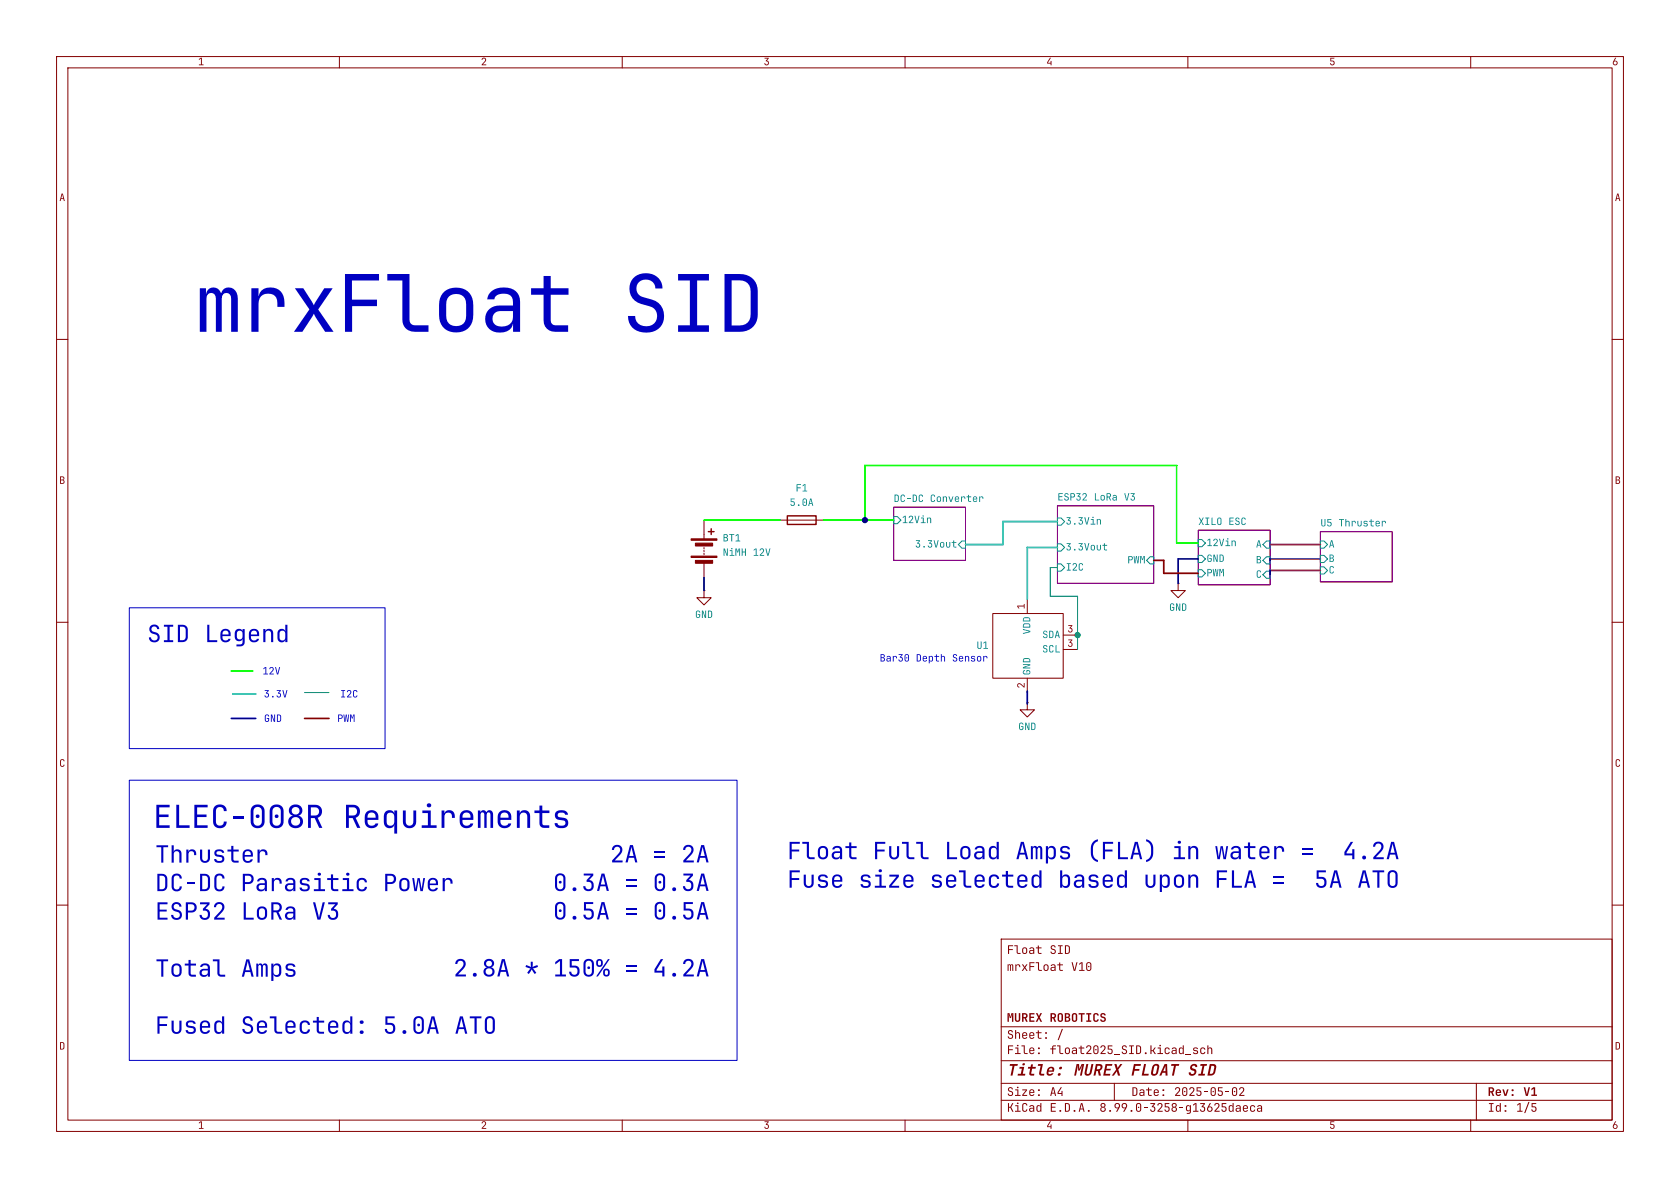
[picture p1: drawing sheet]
<svg xmlns="http://www.w3.org/2000/svg" width="297mm" height="210mm" viewBox="0 0 297 210" stroke-linecap="round" stroke-linejoin="round" font-family="sans-serif">
<defs><g id="words">
<text font-size="13.9" fill="#0000c2" x="34.5" y="63.8">mrxFloat</text>
<g font-size="4.2" fill="#0000c2">
<text x="36.1" y="115">Legend</text>
<text x="214.7" y="153.4">water</text>
<text x="67.7" y="159.1">Power</text>
<text x="110.4" y="159">= 0.3A</text>
<text x="139.2" y="158.5">Fuse</text>
<text x="151.8" y="158.5">size</text>
<text x="187" y="158.5">based</text>
<text x="110.4" y="164.1">= 0.5A</text>
<text x="42.5" y="174.2">Amps</text>
<text x="92.7" y="174.1">*</text>
<text x="27.4" y="184.3">Fused</text>
</g>
<g font-size="2.1" fill="#840000">
<text x="178" y="172.4">mrxFloat</text>
<text x="178" y="184.4">Sheet:</text>
<text x="178" y="194.5">Size:</text>
<text x="263" y="194.5">Rev:</text>
</g>
<g font-size="1.8" fill="#008484">
<text x="158" y="89">DC-DC Converter</text>
<text x="186.9" y="88.7">ESP32 LoRa V3</text>
<text x="211.8" y="93">XILO</text>
<text x="217.2" y="93">ESC</text>
<text x="233.4" y="93.3">U5 Thruster</text>
</g>
<g font-size="1.8" fill="#840000">
<text x="181.4" y="107.7" transform="rotate(-90 181.4 107.7)">1</text>
<text x="188.7" y="112">3</text>
<text x="188.7" y="114.6">3</text>
<text x="181.4" y="121.7" transform="rotate(-90 181.4 121.7)">2</text>
</g>
<g font-size="1.8" fill="#0000c2">
<text x="155.5" y="117.6">Bar30</text>
<text x="168.3" y="117.6">Sensor</text>
</g>
</g></defs>
<path d="M10 10h277v190h-277zM12 12h273v186h-273zM60 10v2M110 10v2M160 10v2M210 10v2M260 10v2M177 166h108v32h-108z" fill="none" stroke="#840000" stroke-width=".18"/>
<g fill="#840000">
<path d="M35.2 10.4l.5-.2v1.2h.3v.1h-.8v-.1h.3v-1l-.3 .2z"/>
<path d="M85.2 10.3a.43 .43 0 0 1 .7 .1 .43 .43 0 0 1-.2 .6l-.3 .4h.6v.1h-.8l.4-.6a.28 .28 0 0 0 .2-.4 .28 .28 0 0 0-.5 0l-.2 .1z"/>
<path d="M135.2 10.2h.7l-.4 .6a.4 .4 0 0 1 .5 .3 .4 .4 0 0 1-.4 .5l-.4-.1-.1-.3h.2a.29 .29 0 0 0 .4 .1 .29 .29 0 0 0 .1-.4 .29 .29 0 0 0-.4-.1l.3-.4h-.5z"/>
<path d="M185.6 10.2h.2l-.5 .9h.4v-.3h.2v.7h-.2v-.3h-.6v-.2z"/>
<path d="M235.2 10.2h.7v.2h-.6v.3a.46 .46 0 0 1 .6 .2 .46 .46 0 0 1-.1 .6h-.5l-.2-.3h.2a.27 .27 0 0 0 .3 .2 .27 .27 0 0 0 .2-.3 .27 .27 0 0 0-.3-.2h-.3z"/>
<path d="M285.5 10.2h.2l-.3 .6a.42 .42 0 0 1 .6 .3 .42 .42 0 0 1-.4 .5 .42 .42 0 0 1-.5-.5h.2a.27 .27 0 0 0 .4 .3 .27 .27 0 0 0 0-.5 .27 .27 0 0 0-.4 .2h-.2z"/>
</g>
<path d="M60 198v2M110 198v2M160 198v2M210 198v2M260 198v2" fill="none" stroke="#840000" stroke-width=".18"/>
<g fill="#840000">
<path d="M35.2 198.4l.5-.2v1.2h.3v.1h-.8v-.1h.3v-1l-.3 .2z"/>
<path d="M85.2 198.3a.43 .43 0 0 1 .7 .1 .43 .43 0 0 1-.2 .6l-.3 .4h.6v.1h-.8l.4-.6a.28 .28 0 0 0 .2-.4 .28 .28 0 0 0-.5 0l-.2 .1z"/>
<path d="M135.2 198.2h.7l-.4 .6a.4 .4 0 0 1 .5 .3 .4 .4 0 0 1-.4 .5l-.4-.1-.1-.3h.2a.29 .29 0 0 0 .4 .1 .29 .29 0 0 0 .1-.4 .29 .29 0 0 0-.4 0l.3-.5h-.5z"/>
<path d="M185.6 198.2h.2l-.5 .9h.4v-.3h.2v.7h-.2v-.2h-.6v-.3z"/>
<path d="M235.2 198.2h.7v.2h-.6v.3a.46 .46 0 0 1 .6 .2 .46 .46 0 0 1-.1 .6h-.5l-.2-.3h.2a.27 .27 0 0 0 .3 .2 .27 .27 0 0 0 .2-.3 .27 .27 0 0 0-.3-.2h-.3z"/>
<path d="M285.5 198.2h.2l-.3 .6a.42 .42 0 0 1 .6 .3 .42 .42 0 0 1-.4 .5 .42 .42 0 0 1-.5-.5h.2a.27 .27 0 0 0 .4 .3 .27 .27 0 0 0 0-.5 .27 .27 0 0 0-.4 .2h-.2z"/>
</g>
<path d="M10 60h2M10 110h2M10 160h2" fill="none" stroke="#840000" stroke-width=".18"/>
<g fill="#840000">
<path d="M10.9 34.2h.2l.4 1.3h-.2l-.1-.3h-.4l-.1 .3h-.2l.2-.5h.5l-.2-.7-.2 .7h-.1z"/>
<path d="M10.6 84.2h.4a.33 .33 0 0 1 .4 .3 .33 .33 0 0 1-.2 .3l.2 .3-.1 .3-.7 .1v-.1h.5l.2-.2-.2-.2-.3-.1v.5h-.2v-.6h.5l.1-.2-.1-.2h-.3v.4h-.2z"/>
<path d="M10.7 134.3l.5-.1 .2 .3-.2 .1-.2-.3-.2 .1v.9l.3 .1 .1-.2h.2a.39 .39 0 0 1-.4 .4 .39 .39 0 0 1-.4-.4z"/>
<path d="M10.6 184.2l.6 .1 .2 .3-.1 .8-.7 .1v-.1a.38 .38 0 0 0 .6-.3v-.6l-.4-.1v1h-.2z"/>
</g>
<path d="M285 60h2M285 110h2M285 160h2" fill="none" stroke="#840000" stroke-width=".18"/>
<g fill="#840000">
<path d="M285.9 34.2h.2l.4 1.3h-.2l-.1-.3h-.4l-.1 .3h-.2l.2-.5h.5l-.2-.7-.2 .7h-.1z"/>
<path d="M285.6 84.2h.4a.33 .33 0 0 1 .4 .3 .33 .33 0 0 1-.2 .3l.2 .3-.1 .3-.7 .1v-.1h.5l.2-.2-.2-.2-.3-.1v.5h-.2v-.6h.5l.1-.2-.1-.2h-.3v.4h-.2z"/>
<path d="M285.7 134.3l.5-.1 .2 .3-.2 .1-.2-.3-.2 .1v.9l.3 .1 .1-.2h.2a.39 .39 0 0 1-.4 .4 .39 .39 0 0 1-.4-.4z"/>
<path d="M285.6 184.2l.6 .1 .2 .3-.1 .8-.7 .1v-.1a.38 .38 0 0 0 .6-.3v-.6l-.4-.1v1h-.2z"/>
<path d="M200.2 192.2l.6 .1 .3 .4-.1 .9-.3 .1h-.5v-.1a.44 .44 0 0 0 .7-.3v-.8l-.5-.1v1.2h-.2z"/>
<path d="M201.5 192.7l.4-.1a.37 .37 0 0 1 .4 .3v.8h-.2v-.2a.38 .38 0 0 1-.4 .2 .38 .38 0 0 1-.3-.3h.2l.2 .2a.3 .3 0 0 0 .3-.1 .3 .3 0 0 0 0-.3h-.4l-.1 .2h-.2l.2-.3 .5-.1a.26 .26 0 0 0-.1-.3 .26 .26 0 0 0-.4 .2h-.1z"/>
<path d="M202.6 192.6h.4v-.4h.1v.4h.5v.1h-.5v.8l.5 .1v.1l-.6-.1v-.9h-.4z"/>
<path d="M204.1 192.7l.5-.1a.49 .49 0 0 1 .3 .6h-.8a.29 .29 0 0 0 .2 .4 .29 .29 0 0 0 .4-.2h.2a.46 .46 0 0 1-.6 .3 .46 .46 0 0 1-.3-.4v-.3l.7 .1a.27 .27 0 0 0-.3-.4 .27 .27 0 0 0-.3 .3h-.1z"/>
<path d="M207.8 192.3a.5 .5 0 0 1 .8 .1 .5 .5 0 0 1-.2 .7l-.4 .5h.7v.1h-1v-.1l.5-.6a.33 .33 0 0 0 .3-.5 .33 .33 0 0 0-.6 0v.1h-.2z"/>
<path d="M209.1 192.3l.3-.1 .4 .1 .1 1a.46 .46 0 0 1-.5 .5 .46 .46 0 0 1-.4-.5v-.7h.2v.7a.28 .28 0 0 0 .2 .3 .28 .28 0 0 0 .3-.3v-.7a.28 .28 0 0 0-.3-.3 .28 .28 0 0 0-.2 .3h-.2z"/>
<path d="M210.3 192.3a.5 .5 0 0 1 .8 .1 .5 .5 0 0 1-.2 .7l-.4 .5h.7v.1h-.9v-.1l.5-.6a.33 .33 0 0 0 .2-.5 .33 .33 0 0 0-.5 0l-.1 .1h-.2z"/>
<path d="M211.5 192.2h.9v.2h-.7v.4a.52 .52 0 0 1 .6 .1 .52 .52 0 0 1 0 .7l-.2 .1a.45 .45 0 0 1-.6-.4h.2a.31 .31 0 0 0 .3 .3 .31 .31 0 0 0 .3-.4 .31 .31 0 0 0-.3-.3h-.5z"/>
<path d="M212.9 193h.7v.1h-.7z"/>
<path d="M214.1 192.3l.4-.1 .3 .1 .1 1a.46 .46 0 0 1-.4 .5 .46 .46 0 0 1-.5-.5v-.7h.2v.7a.28 .28 0 0 0 .3 .3 .28 .28 0 0 0 .3-.3v-.7a.28 .28 0 0 0-.3-.3 .28 .28 0 0 0-.3 .3h-.2z"/>
<path d="M215.3 192.2h.8v.2h-.6v.4a.52 .52 0 0 1 .6 .1 .52 .52 0 0 1 0 .7l-.2 .1a.45 .45 0 0 1-.6-.4h.2a.31 .31 0 0 0 .3 .3 .31 .31 0 0 0 .3-.4 .31 .31 0 0 0-.4-.3h-.4z"/>
<path d="M216.7 193h.6v.1h-.6z"/>
<path d="M217.9 192.3l.4-.1 .3 .1 .1 1a.46 .46 0 0 1-.4 .5 .46 .46 0 0 1-.5-.5v-.7h.2v.7a.28 .28 0 0 0 .3 .3 .28 .28 0 0 0 .2-.3v-.7a.28 .28 0 0 0-.2-.3 .28 .28 0 0 0-.3 .3h-.2z"/>
<path d="M219.2 192.3a.5 .5 0 0 1 .7 .1 .5 .5 0 0 1-.2 .7l-.4 .5h.7v.1h-.9v-.1l.5-.6a.33 .33 0 0 0 .2-.5 .33 .33 0 0 0-.5 0l-.1 .1h-.2z"/>
<circle cx="205.7" cy="192.7" r=".17"/>
<circle cx="205.7" cy="193.6" r=".17"/>
<circle cx="209.4" cy="193" r=".13"/>
<circle cx="214.5" cy="193" r=".13"/>
<circle cx="218.3" cy="193" r=".13"/>
</g>
<path d="M177 194.5h108" fill="none" stroke="#840000" stroke-width=".18"/>
<g fill="#840000">
<path d="M178.2 195h.2v.7h.2l.4-.7h.2l-.4 .7 .4 .8h-.2l-.4-.7h-.2v.7h-.2z"/>
<path d="M179.5 195.4h.5v1h.4v.1h-1v-.1h.4v-.9h-.3z"/>
<path d="M180.8 195.1l.3-.1h.3l.2 .4h-.2a.26 .26 0 0 0-.2-.3 .26 .26 0 0 0-.3 .3v.7a.26 .26 0 0 0 .3 .3 .26 .26 0 0 0 .2-.3h.2a.45 .45 0 0 1-.4 .5 .45 .45 0 0 1-.5-.5z"/>
<path d="M182 195.5l.4-.1a.37 .37 0 0 1 .4 .3v.8h-.1v-.2a.38 .38 0 0 1-.5 .2 .38 .38 0 0 1-.3-.3h.2l.2 .2a.3 .3 0 0 0 .3-.1 .3 .3 0 0 0 .1-.3h-.4l-.2 .2h-.2l.2-.3 .6-.1a.26 .26 0 0 0-.2-.3 .26 .26 0 0 0-.3 .2h-.2z"/>
<path d="M183.3 195.5l.1-.1a.34 .34 0 0 1 .5 .2v-.6h.2v1.5h-.2v-.2a.36 .36 0 0 1-.4 .2 .36 .36 0 0 1-.3-.4v-.3h.2v.3a.25 .25 0 0 0 .3 .3 .25 .25 0 0 0 .2-.3v-.3a.25 .25 0 0 0-.2-.3 .25 .25 0 0 0-.3 .3h-.2z"/>
<path d="M185.8 195h.8v.2h-.6v.4h.6v.2h-.6v.6h.6v.1h-.8z"/>
<path d="M188.3 195l.6 .1 .2 .4-.1 .9-.2 .1h-.5v-.1a.44 .44 0 0 0 .7-.3l-.1-.8-.4-.1v1.2h-.2z"/>
<path d="M191.1 195h.2l.4 1.5h-.1l-.1-.4h-.5l-.1 .4h-.2l.1-.5h.6l-.2-.9-.2 .9h-.2z"/>
<path d="M194.6 195.1a.42 .42 0 0 1 .7 0 .42 .42 0 0 1-.1 .6 .46 .46 0 0 1 0 .8 .46 .46 0 0 1-.7-.4h.2a.3 .3 0 0 0 .4 .3 .3 .3 0 0 0 .1-.5 .3 .3 0 0 0-.5 .1l-.2 .1 .1-.2 .2-.2-.3-.3h.2a.26 .26 0 0 0 .4 .2 .26 .26 0 0 0 .1-.4 .26 .26 0 0 0-.5 .1l-.2 .1z"/>
<path d="M197.1 195.1a.53 .53 0 0 1 .8 0 .53 .53 0 0 1 0 .8l-.4 .6h-.2l.4-.6-.5-.1-.2-.3h.2a.31 .31 0 0 0 .5 .2 .31 .31 0 0 0 0-.5 .31 .31 0 0 0-.5 .2l-.2 .1z"/>
<path d="M198.4 195.1a.53 .53 0 0 1 .8 0 .53 .53 0 0 1-.1 .8l-.3 .6h-.2l.3-.6-.5-.1-.1-.3h.2a.31 .31 0 0 0 .4 .2 .31 .31 0 0 0 .1-.5 .31 .31 0 0 0-.5 .2l-.2 .1z"/>
<path d="M200.9 195.1l.4-.1 .4 .1 .1 1a.46 .46 0 0 1-.5 .5 .46 .46 0 0 1-.5-.5v-.7h.2v.7a.28 .28 0 0 0 .3 .3 .28 .28 0 0 0 .3-.3v-.7a.28 .28 0 0 0-.3-.3 .28 .28 0 0 0-.3 .3h-.2z"/>
<path d="M202.2 195.8h.7v.1h-.7z"/>
<path d="M203.4 195h.8v.2l-.4 .4a.46 .46 0 0 1 .5 .4 .46 .46 0 0 1-.4 .5 .44 .44 0 0 1-.6-.4h.2a.31 .31 0 0 0 .4 .3 .31 .31 0 0 0 .2-.4 .31 .31 0 0 0-.3-.3h-.2v-.1l.4-.4h-.6z"/>
<path d="M204.7 195.1a.5 .5 0 0 1 .8 .1 .5 .5 0 0 1-.2 .7l-.5 .5h.7v.1h-.9v-.1l.5-.6a.33 .33 0 0 0 .3-.5 .33 .33 0 0 0-.6 0v.1h-.2z"/>
<path d="M205.9 195h.8v.2h-.6v.4a.53 .53 0 0 1 .6 .2 .53 .53 0 0 1 0 .6l-.2 .1a.45 .45 0 0 1-.6-.4h.1a.31 .31 0 0 0 .4 .3 .31 .31 0 0 0 .3-.4 .31 .31 0 0 0-.4-.3h-.4z"/>
<path d="M207.2 195.1a.42 .42 0 0 1 .7 0 .42 .42 0 0 1-.1 .6 .46 .46 0 0 1 0 .8 .46 .46 0 0 1-.7-.4h.2a.3 .3 0 0 0 .4 .3 .3 .3 0 0 0 .1-.5 .3 .3 0 0 0-.5 .1l-.2 .1 .1-.2 .2-.2-.3-.3h.2a.26 .26 0 0 0 .4 .2 .26 .26 0 0 0 .1-.4 .26 .26 0 0 0-.5 .1l-.2 .1z"/>
<path d="M208.5 195.8h.7v.1h-.7z"/>
<path d="M209.8 195.5l.3-.1 .3 .2v-.2h.1v1.4l-.7 .1v-.2h.5l.1-.5-.4 .2a.37 .37 0 0 1-.3-.4v-.2h.1v.2a.25 .25 0 0 0 .3 .3 .25 .25 0 0 0 .3-.3v-.2a.25 .25 0 0 0-.3-.3 .25 .25 0 0 0-.3 .3h-.1z"/>
<path d="M210.9 195.3l.4-.3h.2v1.4h.4v.1h-1v-.1h.4v-1.2l-.4 .3z"/>
<path d="M212.2 195h.8v.2l-.4 .4a.46 .46 0 0 1 .5 .4 .46 .46 0 0 1-.4 .5 .44 .44 0 0 1-.6-.4h.2a.31 .31 0 0 0 .4 .3 .31 .31 0 0 0 .2-.4 .31 .31 0 0 0-.3-.3h-.2v-.1l.4-.4h-.6z"/>
<path d="M213.9 195h.2l-.4 .7a.49 .49 0 0 1 .7 .3 .49 .49 0 0 1-.5 .6 .49 .49 0 0 1-.5-.5h.2a.31 .31 0 0 0 .4 .2 .31 .31 0 0 0 .1-.5 .31 .31 0 0 0-.5 .2l-.2 .1z"/>
<path d="M214.8 195.1a.5 .5 0 0 1 .7 .1 .5 .5 0 0 1-.2 .7l-.4 .5h.7v.1h-.9v-.1l.5-.6a.33 .33 0 0 0 .2-.5 .33 .33 0 0 0-.5 0v.1h-.2z"/>
<path d="M216 195h.8v.2h-.6v.4a.52 .52 0 0 1 .6 .1 .52 .52 0 0 1 0 .7l-.2 .1a.45 .45 0 0 1-.7-.4h.2a.31 .31 0 0 0 .4 .3 .31 .31 0 0 0 .2-.4 .31 .31 0 0 0-.3-.3h-.4z"/>
<path d="M217.3 195.5l.1-.1a.34 .34 0 0 1 .5 .2v-.6h.2v1.5h-.2v-.2a.37 .37 0 0 1-.4 .2 .37 .37 0 0 1-.3-.4v-.3h.2v.3a.25 .25 0 0 0 .3 .3 .25 .25 0 0 0 .2-.3v-.3a.25 .25 0 0 0-.2-.3 .25 .25 0 0 0-.3 .3h-.2z"/>
<path d="M218.6 195.5l.3-.1a.37 .37 0 0 1 .5 .3v.8h-.2v-.2a.38 .38 0 0 1-.5 .2 .38 .38 0 0 1-.3-.3h.2l.2 .2a.3 .3 0 0 0 .3-.1 .3 .3 0 0 0 .1-.3h-.4l-.2 .2h-.2l.2-.3 .6-.1a.26 .26 0 0 0-.2-.3 .26 .26 0 0 0-.3 .2h-.2z"/>
<path d="M219.8 195.5l.5-.1a.49 .49 0 0 1 .3 .6h-.7a.29 .29 0 0 0 .2 .4 .29 .29 0 0 0 .3-.2h.2a.46 .46 0 0 1-.5 .3 .46 .46 0 0 1-.4-.4v-.3l.7 .1a.27 .27 0 0 0-.2-.4 .27 .27 0 0 0-.3 .3h-.2z"/>
<path d="M221.1 195.5l.3-.1a.41 .41 0 0 1 .5 .4h-.2l-.1-.3a.27 .27 0 0 0-.4 .3v.3a.27 .27 0 0 0 .2 .3 .27 .27 0 0 0 .3-.2h.2a.46 .46 0 0 1-.5 .4 .46 .46 0 0 1-.4-.5z"/>
<path d="M222.3 195.5l.4-.1a.37 .37 0 0 1 .4 .3v.8h-.2v-.2a.38 .38 0 0 1-.4 .2 .38 .38 0 0 1-.3-.3h.2l.2 .2a.3 .3 0 0 0 .3-.1 .3 .3 0 0 0 0-.3h-.4l-.1 .2h-.2l.2-.3 .5-.1a.26 .26 0 0 0-.1-.3 .26 .26 0 0 0-.4 .2h-.1z"/>
<circle cx="187.4" cy="196.4" r=".17"/>
<circle cx="190" cy="196.4" r=".17"/>
<circle cx="192.5" cy="196.4" r=".17"/>
<circle cx="196.3" cy="196.4" r=".17"/>
<circle cx="200" cy="196.4" r=".17"/>
<circle cx="201.3" cy="195.8" r=".13"/>
</g>
<path d="M177 191.5h108" fill="none" stroke="#840000" stroke-width=".18"/>
<g fill="#840000">
<path d="M263.2 192.2h.6l.3 .2v.4l-.2 .3 .3 .6h-.3l-.3-.6h-.2v.6h-.2v-.8h.5l.2-.2-.1-.2-.4-.1v.5h-.2z"/>
<path d="M269.4 192.2h.2l.3 1.3 .3-1.3h.3l-.4 1.5h-.3z"/>
<path d="M270.7 192.5l.4-.3h.3v1.3h.3v.2h-1v-.2h.4v-1l-.4 .2z"/>
<path d="M178.3 192.3l.2-.1h.4l.2 .4h-.2a.25 .25 0 0 0-.4-.2 .25 .25 0 0 0 0 .4 .49 .49 0 0 1 .6 .3 .49 .49 0 0 1-.1 .6h-.6l-.2-.3 .1-.1a.29 .29 0 0 0 .5 .3 .29 .29 0 0 0-.1-.5 .47 .47 0 0 1-.5-.7z"/>
<path d="M186.1 192.2h.2l.4 1.5h-.2l-.1-.4h-.4l-.1 .4h-.2l.1-.5h.6l-.2-.9-.2 .9h-.2z"/>
<path d="M187.5 192.2h.2l-.6 1h.6v-.4h.1v.9h-.1v-.3h-.7v-.3z"/>
<path d="M263.2 195h.8v.2h-.3v1.2h.3v.1h-.8v-.1h.3v-1.2h-.3z"/>
<path d="M264.5 195.5l.1-.1a.34 .34 0 0 1 .5 .2v-.6h.2v1.5h-.2v-.2a.36 .36 0 0 1-.4 .2 .36 .36 0 0 1-.3-.4v-.3h.2v.3a.25 .25 0 0 0 .3 .3 .25 .25 0 0 0 .2-.3v-.3a.25 .25 0 0 0-.2-.3 .25 .25 0 0 0-.3 .3h-.2z"/>
<path d="M268.2 195.3l.4-.3h.2v1.4h.4v.1h-1v-.1h.4v-1.2l-.4 .3z"/>
<path d="M270.2 194.8h.2l-.7 2h-.2z"/>
<path d="M270.8 195h.8v.2h-.7v.4a.53 .53 0 0 1 .7 .2 .53 .53 0 0 1-.1 .6l-.1 .1a.45 .45 0 0 1-.7-.4h.2a.31 .31 0 0 0 .4 .3 .31 .31 0 0 0 .2-.4 .31 .31 0 0 0-.3-.3h-.4z"/>
<circle cx="179.9" cy="192.2" r=".14"/>
<circle cx="183.7" cy="192.7" r=".17"/>
<circle cx="183.7" cy="193.6" r=".17"/>
<circle cx="266.1" cy="195.5" r=".17"/>
<circle cx="266.1" cy="196.4" r=".17"/>
</g>
<path d="M177 187.5h108" fill="none" stroke="#840000" stroke-width=".18"/>
<g fill="#840000">
<path d="M178.6 188.1h1.3v.3h-.5l-.4 1.7h-.3l.3-1.7h-.5z"/>
<path d="M180.3 188.6h.8l-.3 1.2h.5l-.1 .3h-1.3l.1-.3h.5l.2-.9h-.5z"/>
<path d="M181.8 188.6h.4l.1-.4h.3l-.1 .4h.6v.3h-.6l-.2 .9h.6l-.1 .3h-.5a.34 .34 0 0 1-.3-.4l.1-.8h-.4z"/>
<path d="M183.5 188.1h.9l-.3 1.6 .5 .1v.3h-.5a.37 .37 0 0 1-.4-.5l.3-1.2h-.5z"/>
<path d="M185.3 188.8l.1-.1a.59 .59 0 0 1 .8 0 .59 .59 0 0 1 .1 .8h-.9a.29 .29 0 0 0 .1 .4 .29 .29 0 0 0 .4-.2h.3a.63 .63 0 0 1-.8 .5 .63 .63 0 0 1-.3-1h.9a.31 .31 0 0 0-.3-.4 .31 .31 0 0 0-.3 .4h-.3z"/>
<path d="M190.3 188.1h.5v.9l.4-.9h.5l-.5 2h-.3l.5-1.9-.5 1.1h-.3l-.1-1.1-.3 1.9h-.3z"/>
<path d="M192.1 188.1h.3l-.3 1.5a.28 .28 0 0 0 .3 .3 .28 .28 0 0 0 .3-.3l.3-1.5h.3l-.3 1.5a.62 .62 0 0 1-.6 .6 .62 .62 0 0 1-.7-.6z"/>
<path d="M193.7 188.1h.7a.59 .59 0 0 1 .6 .6 .59 .59 0 0 1-.6 .6l.2 .8h-.3l-.2-.8h-.3l-.1 .8h-.4l.3-1.1h.6a.32 .32 0 0 0 .3-.2 .32 .32 0 0 0-.2-.4h-.3l-.1 .6h-.3z"/>
<path d="M195.5 188.1h1.2l-.1 .3h-.9l-.1 .5h.8l-.1 .3h-.7l-.2 .6h.9l-.1 .3h-1.2z"/>
<path d="M197 188.1h.4l.2 .7 .5-.7h.3l-.7 1 .3 1h-.4l-.2-.7-.5 .7h-.4l.8-1z"/>
<path d="M200.5 188.1h1.2l-.1 .3h-.9l-.1 .6h.9l-.1 .3h-.8l-.2 .8h-.4z"/>
<path d="M202.3 188.1h.3l-.4 1.7h.9l-.1 .3h-1.2z"/>
<path d="M203.8 188.3a.58 .58 0 0 1 .7-.2 .58 .58 0 0 1 .4 .6l-.1 .8a.64 .64 0 0 1-.6 .7 .64 .64 0 0 1-.7-.5h.3a.29 .29 0 0 0 .4 .2 .29 .29 0 0 0 .2-.3l.2-.9a.28 .28 0 0 0-.3-.3 .28 .28 0 0 0-.3 .3l-.2 1h-.3z"/>
<path d="M205.9 188.1h.4l.1 2h-.3l-.1-.5h-.5l-.2 .5h-.3l.3-.7h.7v-1l-.4 1h-.3z"/>
<path d="M207.1 188.1h1.4l-.1 .3h-.5l-.4 1.7h-.3l.3-1.7h-.5z"/>
<path d="M210.6 188.3l.2-.2a.53 .53 0 0 1 .6 0 .53 .53 0 0 1 .2 .5h-.3a.27 .27 0 0 0-.4-.2 .27 .27 0 0 0 0 .5 .68 .68 0 0 1 .5 .9 .68 .68 0 0 1-1 .3l-.2-.2v-.3h.3a.32 .32 0 0 0 .5 .2 .32 .32 0 0 0 0-.5 .57 .57 0 0 1-.6-.4 .57 .57 0 0 1 .2-.6z"/>
<path d="M212.2 188.1h1.2l-.1 .3h-.4l-.3 1.4h.4v.3h-1.2l.1-.3h.4l.3-1.4h-.4z"/>
<path d="M213.9 188.1h.6a.49 .49 0 0 1 .5 .6l-.2 .8a.79 .79 0 0 1-.8 .6h-.5v-.3l.9-.1 .3-1.1-.1-.2h-.4l-.3 1.4h-.4z"/>
<path d="M178.2 184.8h.9v.2h-.7v.5h.6v.1h-.6v.7h-.2z"/>
<path d="M179.5 185.2h.5v1h.4v.1h-1v-.1h.4v-.9h-.3z"/>
<path d="M180.6 184.8h.6v1.3l.5 .1v.1l-.6-.1-.1-1.2h-.4z"/>
<path d="M182.1 185.3l.5-.1a.49 .49 0 0 1 .3 .6h-.8a.29 .29 0 0 0 .2 .4 .29 .29 0 0 0 .4-.2h.2a.46 .46 0 0 1-.6 .3 .46 .46 0 0 1-.3-.4v-.3l.7 .1a.27 .27 0 0 0-.3-.4 .27 .27 0 0 0-.3 .3h-.1z"/>
<path d="M186.1 184.9l.6-.1v.2h-.5v.3h.5v.2h-.5v.8h-.2v-.8h-.3v-.2h.3z"/>
<path d="M186.9 184.8h.6v1.3l.5 .1v.1l-.7-.1v-1.2h-.4z"/>
<path d="M188.3 185.3l.3-.1 .4 .1 .2 .6a.45 .45 0 0 1-.5 .4 .45 .45 0 0 1-.5-.4l.1-.3h.1v.3a.26 .26 0 0 0 .3 .3 .26 .26 0 0 0 .3-.3v-.3a.26 .26 0 0 0-.3-.3 .26 .26 0 0 0-.3 .3h-.1z"/>
<path d="M189.6 185.3l.4-.1a.37 .37 0 0 1 .4 .3v.8h-.2v-.2a.38 .38 0 0 1-.4 .2 .38 .38 0 0 1-.3-.3h.2l.1 .2a.3 .3 0 0 0 .4-.1 .3 .3 0 0 0 0-.3h-.4l-.1 .2h-.2l.2-.3 .5-.1a.26 .26 0 0 0-.2-.3 .26 .26 0 0 0-.3 .2h-.2z"/>
<path d="M190.7 185.2h.3v-.4h.2v.4h.5v.1h-.5v.8l.5 .1v.1l-.6-.1-.1-.9h-.3z"/>
<path d="M192.1 184.9a.5 .5 0 0 1 .8 .1 .5 .5 0 0 1-.2 .7l-.4 .5h.7v.1h-1v-.1l.5-.6a.33 .33 0 0 0 .3-.5 .33 .33 0 0 0-.6 0v.1h-.2z"/>
<path d="M193.4 184.9l.3-.1 .4 .1 .1 1a.46 .46 0 0 1-.5 .5 .46 .46 0 0 1-.4-.5v-.7h.2v.7a.28 .28 0 0 0 .2 .3 .28 .28 0 0 0 .3-.3v-.7a.28 .28 0 0 0-.3-.3 .28 .28 0 0 0-.2 .3h-.2z"/>
<path d="M194.6 184.9a.5 .5 0 0 1 .8 .1 .5 .5 0 0 1-.2 .7l-.4 .5h.7v.1h-1v-.1l.6-.6a.33 .33 0 0 0 .2-.5 .33 .33 0 0 0-.6 0v.1h-.2z"/>
<path d="M195.8 184.8h.9v.2h-.7v.4a.53 .53 0 0 1 .6 .2 .53 .53 0 0 1 0 .6l-.2 .1a.45 .45 0 0 1-.6-.4h.2a.31 .31 0 0 0 .3 .3 .31 .31 0 0 0 .3-.4 .31 .31 0 0 0-.3-.3h-.5z"/>
<path d="M197 186.4h1v.1h-1z"/>
<path d="M198.4 184.9l.3-.1h.3l.2 .4h-.2a.25 .25 0 0 0-.4-.2 .25 .25 0 0 0 .1 .4 .49 .49 0 0 1 .5 .3 .49 .49 0 0 1-.1 .6h-.6l-.2-.3 .2-.1a.29 .29 0 0 0 .4 .3 .29 .29 0 0 0 0-.5 .47 .47 0 0 1-.5-.7z"/>
<path d="M199.6 184.8h.8v.2h-.3v1.2h.3v.1h-.8v-.1h.3v-1.2h-.3z"/>
<path d="M200.9 184.8l.6 .1 .2 .4-.1 .9-.3 .1h-.4v-.1a.44 .44 0 0 0 .6-.3v-.8l-.5-.1v1.2h-.1z"/>
<path d="M203.4 184.8h.2v.9h.2l.3-.5h.2l-.3 .5 .4 .6h-.3l-.3-.5h-.2v.5h-.2z"/>
<path d="M204.7 185.2h.5v1h.4v.1h-1v-.1h.4v-.9h-.3z"/>
<path d="M206 185.3l.3-.1a.41 .41 0 0 1 .5 .4h-.2l-.1-.3a.27 .27 0 0 0-.4 .3v.3a.27 .27 0 0 0 .2 .3 .27 .27 0 0 0 .3-.2h.2a.46 .46 0 0 1-.5 .4 .46 .46 0 0 1-.4-.5z"/>
<path d="M207.2 185.3l.4-.1a.37 .37 0 0 1 .4 .3v.8h-.2v-.2a.38 .38 0 0 1-.4 .2 .38 .38 0 0 1-.3-.3h.2l.2 .2a.3 .3 0 0 0 .3-.1 .3 .3 0 0 0 0-.3h-.4l-.1 .2h-.2l.2-.3 .5-.1a.26 .26 0 0 0-.1-.3 .26 .26 0 0 0-.4 .2h-.1z"/>
<path d="M208.5 185.3l.1-.1a.34 .34 0 0 1 .5 .2v-.6h.2v1.5h-.2v-.2a.37 .37 0 0 1-.5 .2 .37 .37 0 0 1-.2-.4v-.3h.2v.3a.25 .25 0 0 0 .2 .3 .25 .25 0 0 0 .3-.3v-.3a.25 .25 0 0 0-.3-.3 .25 .25 0 0 0-.2 .3h-.2z"/>
<path d="M209.6 186.4h1v.1h-1z"/>
<path d="M211 185.2h.6l.2 .3h-.2a.22 .22 0 0 0-.3-.2 .22 .22 0 0 0-.1 .3l.3 .1a.39 .39 0 0 1 .3 .5 .39 .39 0 0 1-.6 .1l-.3-.2 .2-.1a.23 .23 0 0 0 .3 .2 .23 .23 0 0 0 .1-.4l-.5-.1z"/>
<path d="M212.3 185.3l.3-.1a.41 .41 0 0 1 .5 .4h-.2l-.1-.3a.27 .27 0 0 0-.4 .3v.3a.27 .27 0 0 0 .2 .3 .27 .27 0 0 0 .3-.2h.2a.46 .46 0 0 1-.5 .4 .46 .46 0 0 1-.4-.5z"/>
<path d="M213.4 184.8h.2v.6a.35 .35 0 0 1 .4-.2 .35 .35 0 0 1 .3 .4v.7h-.2v-.7a.25 .25 0 0 0-.2-.3 .25 .25 0 0 0-.3 .3v.7h-.2z"/>
<circle cx="181" cy="188.1" r=".22"/>
<circle cx="187.5" cy="188.8" r=".25"/>
<circle cx="187.3" cy="189.9" r=".25"/>
<circle cx="183.7" cy="185.3" r=".17"/>
<circle cx="183.7" cy="186.2" r=".17"/>
<circle cx="193.7" cy="185.6" r=".13"/>
<circle cx="202.5" cy="186.2" r=".17"/>
<circle cx="205.1" cy="184.8" r=".14"/>
</g>
<path d="M177 181.5h108" fill="none" stroke="#840000" stroke-width=".18"/>
<g fill="#840000">
<path d="M178.3 182.2l.2-.1h.4l.2 .4h-.2a.25 .25 0 0 0-.4-.2 .25 .25 0 0 0 0 .4 .49 .49 0 0 1 .6 .3 .49 .49 0 0 1-.1 .6h-.6l-.2-.3 .1-.1a.29 .29 0 0 0 .5 .3 .29 .29 0 0 0-.1-.5 .47 .47 0 0 1-.5-.7z"/>
<path d="M179.5 182.1h.1v.6a.35 .35 0 0 1 .4-.2 .35 .35 0 0 1 .3 .4v.7h-.2v-.7a.25 .25 0 0 0-.2-.3 .25 .25 0 0 0-.3 .3v.7h-.1z"/>
<path d="M187.7 181.9h.2l-.7 2h-.2z"/>
<path d="M178.1 179.1h.4l.1 .7 .2-.7h.3v1.5h-.2l.1-1.4-.3 .8h-.2l-.2-.8 .1 1.4h-.3z"/>
<path d="M179.4 179.1h.3v1.2l.2 .1 .2-.1v-1.2h.3v1.1a.48 .48 0 0 1-.5 .5 .48 .48 0 0 1-.5-.5z"/>
<path d="M180.7 179.1h.7l.2 .2v.4l-.2 .3 .3 .6h-.3l-.3-.6h-.2v.6h-.2v-.8h.5l.2-.2-.1-.2-.4-.1v.5h-.2z"/>
<path d="M182 179.1h.9v.2h-.7v.4h.6v.2h-.6v.5h.7v.2h-.9z"/>
<path d="M183.1 179.1h.3l.3 .5 .2-.5h.3l-.4 .7 .4 .8h-.3l-.2-.5-.3 .5h-.3l.4-.8z"/>
<path d="M185.7 179.1h.7l.2 .2 .1 .4-.3 .3 .3 .6h-.3l-.2-.6h-.2v.6h-.3v-.8h.6l.1-.2-.1-.2-.3-.1v.5h-.3z"/>
<path d="M187.1 179.2l.1-.1a.47 .47 0 0 1 .7 .4v.7a.48 .48 0 0 1-.5 .5 .48 .48 0 0 1-.4-.5v-.7h.2l.1 .8 .2 .1 .2-.1-.1-.9-.2-.1-.2 .2h-.2z"/>
<path d="M188.2 179.1h.5a.38 .38 0 0 1 .5 .3 .38 .38 0 0 1-.3 .4 .42 .42 0 0 1 .3 .5 .42 .42 0 0 1-.5 .3h-.5v-.2h.6l.1-.3-.4-.2v.5h-.3v-.7h.6l.1-.2-.4-.2v.4h-.3z"/>
<path d="M189.6 179.2l.2-.1a.47 .47 0 0 1 .6 .4v.7a.48 .48 0 0 1-.4 .5 .48 .48 0 0 1-.5-.5v-.7h.2l.1 .8 .2 .1 .2-.1v-.9l-.3-.1-.2 .2h-.2z"/>
<path d="M190.7 179.1h1.1v.2h-.4v1.3h-.3v-1.3h-.4z"/>
<path d="M192 179.1h.9v.2h-.3v1.1h.3v.2h-.9v-.2h.3v-1.1h-.3z"/>
<path d="M193.4 179.2l.5-.1 .3 .3-.2 .1-.2-.2-.2 .1v1h.2l.2-.2h.2a.49 .49 0 0 1-.4 .5 .49 .49 0 0 1-.5-.5z"/>
<path d="M194.6 179.2l.3-.1h.3l.3 .4h-.3a.21 .21 0 0 0-.2-.2 .21 .21 0 0 0-.2 .1 .21 .21 0 0 0 .1 .3 .51 .51 0 0 1 .6 .4 .51 .51 0 0 1-.5 .6 .51 .51 0 0 1-.5-.5h.2a.24 .24 0 0 0 .4 .2 .24 .24 0 0 0 0-.4 .49 .49 0 0 1-.5-.2 .49 .49 0 0 1 0-.6z"/>
<path d="M182 170.1h.9v.2h-.7v.5h.6v.1h-.6v.7h-.2z"/>
<path d="M183.1 170.1h.6v1.3l.5 .1v.1l-.6-.1-.1-1.2h-.4z"/>
<path d="M186.9 170.5h.3v-.4h.2v.4h.5v.1h-.5v.8l.5 .1v.1l-.6-.1-.1-.9h-.3z"/>
<path d="M189.4 170.1h.2l.4 1.4 .3-1.4h.2l-.4 1.5h-.3z"/>
<path d="M190.8 170.4l.3-.3h.3v1.4h.3v.1h-.9v-.1h.4v-1.2l-.4 .3z"/>
<path d="M192.1 170.2l.4-.1 .3 .1 .1 1a.46 .46 0 0 1-.4 .5 .46 .46 0 0 1-.5-.5v-.7h.2v.7a.28 .28 0 0 0 .3 .3 .28 .28 0 0 0 .3-.3v-.7a.28 .28 0 0 0-.3-.3 .28 .28 0 0 0-.3 .3h-.2z"/>
<path d="M178.2 167.1h.9v.2h-.7v.5h.6v.1h-.6v.7h-.2z"/>
<path d="M179.3 167.1h.6v1.3l.5 .1v.1l-.6-.1-.1-1.2h-.4z"/>
<path d="M180.8 167.6l.3-.1 .4 .1 .1 .6a.45 .45 0 0 1-.5 .4 .45 .45 0 0 1-.4-.4v-.3h.2v.3a.26 .26 0 0 0 .2 .3 .26 .26 0 0 0 .3-.3v-.3a.26 .26 0 0 0-.3-.3 .26 .26 0 0 0-.2 .3h-.2z"/>
<path d="M182 167.6l.4-.1a.37 .37 0 0 1 .4 .3v.8h-.1v-.2a.38 .38 0 0 1-.5 .2 .38 .38 0 0 1-.3-.3h.2l.2 .2a.3 .3 0 0 0 .3-.1 .3 .3 0 0 0 .1-.3h-.4l-.2 .2h-.2l.2-.3 .6-.1a.26 .26 0 0 0-.2-.3 .26 .26 0 0 0-.3 .2h-.2z"/>
<path d="M183.1 167.5h.4v-.4h.2v.4h.4v.1h-.4v.8l.4 .1v.1l-.5-.1-.1-.9h-.4z"/>
<path d="M185.8 167.2l.3-.1h.3l.2 .4h-.2a.25 .25 0 0 0-.4-.2 .25 .25 0 0 0 .1 .4 .49 .49 0 0 1 .5 .3 .49 .49 0 0 1-.1 .6h-.6l-.2-.3 .2-.1a.29 .29 0 0 0 .4 .3 .29 .29 0 0 0 0-.5 .47 .47 0 0 1-.5-.7z"/>
<path d="M187 167.1h.9v.2h-.4v1.2h.4v.1h-.9v-.1h.3v-1.2h-.3z"/>
<path d="M188.3 167.1l.6 .1 .2 .4-.1 .9-.2 .1h-.5v-.1a.44 .44 0 0 0 .7-.3l-.1-.8-.4-.1v1.2h-.2z"/>
<circle cx="184.9" cy="182.6" r=".17"/>
<circle cx="184.9" cy="183.5" r=".17"/>
<circle cx="192.5" cy="170.9" r=".13"/>
</g>
<path d="M197 191.5v3M261 191.5v6.5" fill="none" stroke="#840000" stroke-width=".18"/>
<path d="M158 89.7h12.7v9.4h-12.7zM186.9 89.4h17.1v13.7h-17.1zM211.8 93.7h12.7v9.7h-12.7zM233.4 94h12.7v8.9h-12.7z" fill="none" stroke="#840084" stroke-width=".18"/>
<g fill="#008484">
<path d="M188.6 91.4h.7l-.4 .6a.39 .39 0 0 1 .4 .3 .39 .39 0 0 1-.3 .4l-.4-.1-.1-.2h.2a.28 .28 0 0 0 .4 .1 .28 .28 0 0 0 .1-.4 .28 .28 0 0 0-.4 0l.3-.5h-.5z"/>
<path d="M190.7 91.4h.7l-.3 .6a.39 .39 0 0 1 .4 .3 .39 .39 0 0 1-.4 .4l-.3-.1-.1-.2h.1a.28 .28 0 0 0 .4 .1 .28 .28 0 0 0 .1-.4 .28 .28 0 0 0-.4 0l.3-.5h-.5z"/>
<path d="M191.7 91.4h.2l.2 1.2 .3-1.2h.2l-.4 1.3h-.2z"/>
<path d="M192.9 91.8h.4v.8h.4v.1h-.9v-.1h.4v-.7h-.3z"/>
<path d="M193.9 91.8h.2v.2l.1-.3 .4 .2v.8h-.1v-.7l-.2-.1-.2 .1v.7h-.2z"/>
<circle cx="190" cy="92.6" r=".15"/>
<circle cx="193.2" cy="91.5" r=".12"/>
</g>
<path d="M186.9 91.6h.7l.6 .6-.6 .6h-.7z" fill="none" stroke="#008484" stroke-width=".18"/>
<g fill="#008484">
<path d="M188.6 96h.7l-.4 .5a.39 .39 0 0 1 .4 .4 .39 .39 0 0 1-.3 .4l-.4-.1-.1-.3h.2a.28 .28 0 0 0 .4 .2 .28 .28 0 0 0 .1-.4 .28 .28 0 0 0-.4-.1l.3-.5h-.5z"/>
<path d="M190.7 96h.7l-.3 .5a.39 .39 0 0 1 .4 .4 .39 .39 0 0 1-.4 .4l-.3-.1-.1-.3h.1a.28 .28 0 0 0 .4 .2 .28 .28 0 0 0 .1-.4 .28 .28 0 0 0-.4-.1l.3-.5h-.5z"/>
<path d="M191.7 96h.2l.2 1.2 .3-1.2h.2l-.4 1.3h-.2z"/>
<path d="M192.9 96.4h.6l.1 .5a.38 .38 0 0 1-.4 .4 .38 .38 0 0 1-.4-.4v-.2h.2v.4l.3 .1 .1-.2-.1-.5h-.2l-.1 .2h-.2z"/>
<path d="M193.9 96.3h.2v.7l.2 .2 .2-.2v-.7h.1v.6a.37 .37 0 0 1-.3 .4 .37 .37 0 0 1-.4-.4z"/>
<path d="M194.9 96.3h.3v-.3h.1v.3h.4v.2h-.4v.6l.4 .1v.1l-.5-.1v-.7h-.3z"/>
<circle cx="190" cy="97.2" r=".15"/>
</g>
<path d="M186.9 96.1h.7l.6 .7-.6 .6h-.7z" fill="none" stroke="#008484" stroke-width=".18"/>
<g fill="#008484">
<path d="M188.6 99.6h.7v.1h-.3v1h.3v.2h-.7v-.2h.3v-1h-.3z"/>
<path d="M189.7 99.7a.42 .42 0 0 1 .6 0 .42 .42 0 0 1-.1 .6l-.4 .4h.6v.2h-.8l.5-.7a.27 .27 0 0 0 .1-.4 .27 .27 0 0 0-.4 .1h-.2z"/>
<path d="M190.8 99.7l.4-.1 .3 .2-.2 .1-.2-.2-.2 .1v.9h.3l.1-.2h.2a.38 .38 0 0 1-.4 .4 .38 .38 0 0 1-.4-.4z"/>
</g>
<path d="M186.9 99.7h.7l.6 .6-.6 .7h-.7z" fill="none" stroke="#008484" stroke-width=".18"/>
<g fill="#008484">
<path d="M199.5 98.3h.4a.38 .38 0 0 1 .4 .4 .38 .38 0 0 1-.4 .4h-.3v.5h-.1v-.7h.5l.1-.2-.1-.2-.4-.1v.5h-.1z"/>
<path d="M200.4 98.3h.2l.1 1.2 .1-1.2h.2l.1 1.2 .2-1.2h.1l-.2 1.3h-.2l-.1-1.2-.1 1.2h-.2z"/>
<path d="M201.6 98.3h.2l.2 .6 .1-.6h.3v1.3h-.2v-1.3l-.2 .7h-.1l-.2-.6v1.2h-.1z"/>
</g>
<path d="M203.3 98.4h.7v1.3h-.7l-.6-.6z" fill="none" stroke="#008484" stroke-width=".18"/>
<path d="M158 89.7h12.7v9.4h-12.7z" fill="none" stroke="#840084" stroke-width=".18"/>
<g fill="#008484">
<path d="M161.9 95.5h.7l-.3 .5a.39 .39 0 0 1 .4 .4 .39 .39 0 0 1-.3 .4l-.4-.1-.1-.3h.2a.28 .28 0 0 0 .3 .2 .28 .28 0 0 0 .2-.4 .28 .28 0 0 0-.5-.1l.4-.5h-.6z"/>
<path d="M164.1 95.5h.7l-.4 .5a.39 .39 0 0 1 .4 .4 .39 .39 0 0 1-.3 .4l-.4-.1-.1-.3h.2a.28 .28 0 0 0 .4 .2 .28 .28 0 0 0 .1-.4 .28 .28 0 0 0-.4-.1l.3-.5h-.5z"/>
<path d="M165.1 95.5h.1l.3 1.2 .3-1.2h.1l-.3 1.3h-.2z"/>
<path d="M166.3 95.9l.2-.1 .3 .1 .1 .5a.38 .38 0 0 1-.3 .4 .38 .38 0 0 1-.4-.4v-.2h.1l.1 .4 .2 .1 .2-.2-.1-.5h-.2l-.2 .2h-.1z"/>
<path d="M167.3 95.8h.1v.7l.2 .2 .2-.2v-.7h.2v.6a.37 .37 0 0 1-.4 .4 .37 .37 0 0 1-.3-.4z"/>
<path d="M168.2 95.8h.3v-.3h.2v.3h.4v.2h-.4v.6h.4v.2l-.5-.1-.1-.7h-.3z"/>
<circle cx="163.4" cy="96.7" r=".15"/>
</g>
<path d="M170.1 95.6h.6v1.3h-.6l-.7-.6z" fill="none" stroke="#008484" stroke-width=".18"/>
<g fill="#008484">
<path d="M159.6 91.4l.5-.2v1.1h.3v.2h-.8v-.2h.4v-1l-.4 .3z"/>
<path d="M160.7 91.3a.42 .42 0 0 1 .7 0 .42 .42 0 0 1-.2 .7l-.3 .3h.6v.2h-.8l.4-.6a.27 .27 0 0 0 .2-.5 .27 .27 0 0 0-.5 .1h-.2z"/>
<path d="M161.7 91.2h.1l.3 1.2 .3-1.2h.2l-.4 1.3h-.2z"/>
<path d="M162.8 91.5h.5v.8h.3v.2h-.8v-.2h.3v-.7h-.3z"/>
<path d="M163.9 91.5h.1v.2l.2-.2 .4 .1v.9h-.1v-.7l-.2-.2-.3 .2v.7h-.1z"/>
<circle cx="163.2" cy="91.2" r=".12"/>
</g>
<path d="M158 91.3h.6l.7 .6-.7 .7h-.6z" fill="none" stroke="#008484" stroke-width=".18"/>
<path d="M173.1 87.8h.2v.2l.1-.2h.3l.1 .2 .1 .2h-.2l-.1-.3h-.3v.8h-.2z" fill="#008484"/>
<path d="M211.8 93.7h12.7v9.7h-12.7z" fill="none" stroke="#840084" stroke-width=".18"/>
<g fill="#008484">
<path d="M213.5 95.5l.5-.3v1.2h.3v.1h-.8v-.1h.3v-1l-.3 .2z"/>
<path d="M214.6 95.3a.42 .42 0 0 1 .6 .1 .42 .42 0 0 1-.1 .6l-.4 .4h.6v.1h-.8l.4-.6a.27 .27 0 0 0 .2-.4 .27 .27 0 0 0-.4 0l-.2 .1z"/>
<path d="M215.5 95.2h.2l.3 1.2 .2-1.2h.2l-.3 1.3h-.2z"/>
<path d="M216.7 95.6h.5v.8h.3v.1h-.9v-.1h.4v-.7h-.3z"/>
<path d="M217.7 95.6h.2v.2l.2-.2 .3 .1 .1 .8h-.2v-.7l-.2-.1-.2 .1v.7h-.2z"/>
<circle cx="217.1" cy="95.3" r=".12"/>
</g>
<path d="M211.8 95.4h.7l.6 .6-.6 .6h-.7z" fill="none" stroke="#008484" stroke-width=".18"/>
<g fill="#008484">
<path d="M213.5 98.1l.5-.1 .2 .3-.1 .1-.3-.2-.2 .1 .1 .8 .2 .1 .2-.2v-.2h-.3v-.1h.4v.3a.38 .38 0 0 1-.4 .4 .38 .38 0 0 1-.3-.4z"/>
<path d="M214.5 98h.2l.4 1.1v-1.1h.2v1.3h-.2l-.4-1.1v1.1h-.2z"/>
<path d="M215.6 98l.5 .1 .2 .3-.1 .8-.6 .1v-.1a.37 .37 0 0 0 .6-.3l-.1-.6-.3-.1v1h-.2z"/>
</g>
<path d="M211.8 98.2h.7l.6 .6-.6 .6h-.7z" fill="none" stroke="#008484" stroke-width=".18"/>
<g fill="#008484">
<path d="M213.5 100.6h.4a.38 .38 0 0 1 .4 .4 .38 .38 0 0 1-.4 .3h-.3v.6h-.1v-.7h.4l.2-.2-.1-.3h-.4v.5h-.1z"/>
<path d="M214.4 100.6h.1l.2 1.2 .1-1.2h.2l.1 1.2 .2-1.2h.1l-.2 1.3h-.2l-.1-1.2-.1 1.2h-.2z"/>
<path d="M215.6 100.6h.2l.2 .5 .1-.5h.3v1.3h-.2v-1.3l-.2 .7h-.1l-.2-.7v1.3h-.1z"/>
</g>
<path d="M211.8 100.7h.7l.6 .6-.6 .7h-.7z" fill="none" stroke="#008484" stroke-width=".18"/>
<path d="M222.4 95.5h.3l.3 1.3h-.2l-.1-.4h-.4v.4h-.2l.1-.5h.5l-.2-.7-.1 .7h-.2z" fill="#008484"/>
<path d="M223.9 95.6h.6v1.3h-.6l-.6-.6z" fill="none" stroke="#008484" stroke-width=".18"/>
<path d="M222.2 98.3h.3a.32 .32 0 0 1 .4 .2 .32 .32 0 0 1-.2 .4l.2 .2v.4l-.7 .1v-.2h.5l.1-.2-.1-.2h-.4v.4h-.1v-.6h.4l.2-.2-.1-.1-.4-.1v.4h-.1z" fill="#008484"/>
<path d="M223.9 98.4h.6v1.3h-.6l-.6-.6z" fill="none" stroke="#008484" stroke-width=".18"/>
<path d="M222.3 100.9l.4-.1 .2 .3-.1 .1-.2-.2-.2 .1v.8l.2 .1 .2-.2h.1a.38 .38 0 0 1-.3 .3 .38 .38 0 0 1-.4-.3z" fill="#008484"/>
<path d="M223.9 101h.6v1.2h-.6l-.6-.6z" fill="none" stroke="#008484" stroke-width=".18"/>
<path d="M233.4 94h12.7v8.9h-12.7z" fill="none" stroke="#840084" stroke-width=".18"/>
<path d="M235.3 95.5h.2l.4 1.3h-.2l-.1-.4h-.4l-.1 .4h-.1l.1-.5h.5l-.2-.7-.1 .7h-.2z" fill="#008484"/>
<path d="M233.4 95.6h.7l.6 .7-.6 .6h-.7z" fill="none" stroke="#008484" stroke-width=".18"/>
<path d="M235.1 98h.3a.32 .32 0 0 1 .4 .3 .32 .32 0 0 1-.2 .4l.2 .2-.1 .3-.6 .1v-.1h.5l.1-.2-.1-.2-.4-.1v.5h-.1v-.6h.4l.1-.2-.1-.2h-.3v.4h-.1z" fill="#008484"/>
<path d="M233.4 98.2h.7l.6 .6-.6 .6h-.7z" fill="none" stroke="#008484" stroke-width=".18"/>
<path d="M235.1 100.2l.5-.1 .2 .2-.1 .1-.3-.2-.2 .1 .1 .9h.2l.2-.2h.1a.38 .38 0 0 1-.4 .4 .38 .38 0 0 1-.4-.4z" fill="#008484"/>
<path d="M233.4 100.2h.7l.6 .6-.6 .7h-.7z" fill="none" stroke="#008484" stroke-width=".18"/>
<g fill="#008484">
<path d="M243.3 92.1h.4l.2 .3v.2h-.6l.1 .3 .5-.1a.39 .39 0 0 1-.4 .3 .39 .39 0 0 1-.3-.4v-.3l.6 .1-.1-.2-.1-.1-.4 .2z"/>
<path d="M244.3 92.1h.1v.2l.2-.2h.2l.2 .2v.2h-.1l-.1-.3-.3 .1-.1 .8h-.1z"/>
</g>
<path d="M181.6 124.2v1.3h1.3l-1.3 1.2-1.3-1.2h1.3M181.6 124.2h.1" fill="none" stroke="#840000" stroke-width=".18"/>
<g fill="#008484">
<path d="M180.3 127.9l.4-.1 .2 .2-.1 .1-.2-.2-.2 .1v.9h.2l.2-.1v-.3h-.3v-.1h.4v.3a.38 .38 0 0 1-.4 .4 .38 .38 0 0 1-.3-.4z"/>
<path d="M181.2 127.8h.3l.3 1.1v-1.1h.2v1.3h-.2l-.4-1.2v1.2h-.2z"/>
<path d="M182.3 127.8h.6l.2 .3-.1 .8-.7 .2v-.2a.37 .37 0 0 0 .6-.2v-.7l-.4-.1v1h-.2z"/>
</g>
<path d="M175.5 108.5h12.5v11.4h-12.5zM181.6 105.9v2.6" fill="none" stroke="#840000" stroke-width=".18"/>
<g fill="#008484">
<path d="M180.8 111.2l1.3 .3v.2l-1.3 .4v-.2l1.2-.3-1.2-.2z"/>
<path d="M181 110.3l1-.1 .1 .2v.5h-1.3v-.3h.2v.2h1v-.3l-.2-.1h-.6l-.4 .2z"/>
<path d="M181 109.2h1l.1 .2v.5h-1.3v-.4h.2v.2h1v-.3l-.2-.1h-.6l-.4 .2z"/>
</g>
<path d="M181.6 119.9v2.5" fill="none" stroke="#840000" stroke-width=".18"/>
<g fill="#008484">
<path d="M180.9 118.5h.3v.1l-.2 .2 .1 .2 .7 .1 .2-.2-.1-.3h-.3v.3h-.1v-.4h.3a.38 .38 0 0 1 .4 .3 .38 .38 0 0 1-.4 .4l-.9-.1-.1-.3z"/>
<path d="M180.8 117.4h1.3v.2l-1.1 .4h1.1v.2h-1.3v-.3l1.2-.4-1.2 .1z"/>
<path d="M181 116.4h1l.1 .2v.5h-1.3v-.4h.2v.2h1v-.3l-.2-.1h-.6l-.4 .2z"/>
</g>
<path d="M188 112.3h2.5" fill="none" stroke="#840000" stroke-width=".18"/>
<g fill="#008484">
<path d="M184.5 111.6l.5-.1 .2 .3h-.2a.21 .21 0 0 0-.3-.2 .21 .21 0 0 0 0 .4 .42 .42 0 0 1 .5 .2 .42 .42 0 0 1-.1 .5l-.5 .1-.2-.3 .1-.1a.25 .25 0 0 0 .4 .3 .25 .25 0 0 0 0-.5 .4 .4 0 0 1-.4-.6z"/>
<path d="M185.5 111.5h.5l.2 .4-.1 .8-.6 .1v-.1a.37 .37 0 0 0 .6-.3l-.1-.6-.4-.2v1.1h-.1z"/>
<path d="M186.8 111.5h.2l.4 1.3h-.2l-.1-.3h-.4l-.1 .3h-.1l.1-.5h.5l-.2-.7-.1 .7h-.2z"/>
</g>
<path d="M188 114.8h2.5" fill="none" stroke="#840000" stroke-width=".18"/>
<g fill="#008484">
<path d="M184.5 114.1h.5l.2 .3h-.2a.21 .21 0 0 0-.3-.2 .21 .21 0 0 0 0 .4 .42 .42 0 0 1 .5 .2 .42 .42 0 0 1-.1 .5h-.5l-.2-.2 .1-.1a.24 .24 0 0 0 .4 .2 .24 .24 0 0 0 0-.4 .4 .4 0 0 1-.4-.6z"/>
<path d="M185.6 114.1l.4-.1 .2 .3-.1 .1-.2-.2-.2 .1v.8l.2 .1 .2-.2h.1a.38 .38 0 0 1-.3 .4 .38 .38 0 0 1-.4-.4z"/>
<path d="M186.6 114h.2v1.2h.6v.1h-.8z"/>
<path d="M172.8 113.4h.1v1l.3 .2 .2-.2v-1h.1v.9a.37 .37 0 0 1-.3 .4 .37 .37 0 0 1-.4-.4z"/>
<path d="M173.8 113.6l.6-.2v1.2h.2v.1h-.8v-.1h.4v-1.1l-.4 .3z"/>
</g>
<path d="M208.3 103.1v1.3h1.2l-1.2 1.3-1.3-1.3h1.3M208.3 103.1h.1" fill="none" stroke="#840000" stroke-width=".18"/>
<g fill="#008484">
<path d="M206.9 106.8l.5-.1 .2 .3h-.2l-.2-.2-.2 .1 .1 .9h.2l.1-.1v-.3h-.2v-.1h.4v.3a.38 .38 0 0 1-.4 .4 .38 .38 0 0 1-.4-.4z"/>
<path d="M207.9 106.7h.2l.4 1.1v-1.1h.2v1.3h-.3l-.4-1.1 .1 1.1h-.2z"/>
<path d="M209 106.7h.5l.2 .4-.1 .7-.6 .2v-.2a.37 .37 0 0 0 .6-.2l-.1-.7-.4-.1v1h-.1z"/>
</g>
<g fill="#840000" stroke="#840000" stroke-width=".18">
<path d="M122.2 95.3h4.5v.2h-4.5z"/>
<path d="M122.2 98.3h4.5v.3h-4.5z"/>
<path d="M122.9 96h3.1v.5h-3.1z"/>
<path d="M122.9 99.1h3.1v.5h-3.1z"/>
</g>
<path d="M124.5 91.9v3.4M124.5 96.8v.2M124.5 97.3v.2M124.5 97.8v.2M124.5 99.6v2.5" fill="none" stroke="#840000" stroke-width=".18"/>
<path d="M125.2 94h1M125.7 93.5v1" fill="none" stroke="#840000" stroke-width=".25"/>
<g fill="#008484">
<path d="M127.9 94.4h.4a.32 .32 0 0 1 .4 .3 .32 .32 0 0 1-.3 .3l.3 .3-.1 .3-.7 .1v-.1l.5-.1 .1-.2-.1-.2h-.3v.5h-.2v-.6h.5l.1-.2-.1-.2h-.3v.4h-.2z"/>
<path d="M128.9 94.4h.9v.2h-.4v1.1h-.1v-1.1h-.4z"/>
<path d="M130.1 94.6l.5-.2v1.2h.3v.1h-.8v-.1h.3v-1l-.3 .2z"/>
<path d="M127.9 97h.2l.4 1.1v-1.1h.2v1.3h-.2l-.4-1.2v1.2h-.2z"/>
<path d="M129 97.3h.5v.8h.3v.2h-.8v-.2h.3v-.7h-.3z"/>
<path d="M130 97h.3l.1 .5 .2-.5h.2v1.3h-.1v-1.3l-.2 .7h-.1l-.2-.7v1.3h-.2z"/>
<path d="M131.1 97h.2v.5h.4v-.5h.2v1.3h-.2v-.6h-.4v.6h-.2z"/>
<path d="M133.3 97.2l.5-.2v1.1h.3v.2h-.8v-.2h.3v-1l-.3 .3z"/>
<path d="M134.4 97.1a.42 .42 0 0 1 .6 0 .42 .42 0 0 1-.1 .6l-.4 .4h.6v.2h-.8l.4-.7a.27 .27 0 0 0 .2-.4 .27 .27 0 0 0-.4 0l-.2 .1z"/>
<path d="M135.3 97h.2l.3 1.1 .2-1.1h.2l-.3 1.3h-.3z"/>
<circle cx="129.4" cy="97" r=".12"/>
</g>
<path d="M124.5 104.4v1.3h1.2l-1.2 1.2-1.3-1.2h1.3M124.5 104.4h.1" fill="none" stroke="#840000" stroke-width=".18"/>
<g fill="#008484">
<path d="M123.1 108l.4-.1 .3 .3-.2 .1-.2-.2-.2 .1v.9h.3l.1-.1v-.3h-.2v-.1h.4v.3a.38 .38 0 0 1-.4 .4 .38 .38 0 0 1-.4-.4z"/>
<path d="M124.1 107.9h.2l.4 1.2v-1.2h.1v1.3h-.2l-.4-1.1v1.1h-.1z"/>
<path d="M125.2 107.9l.5 .1 .2 .3-.1 .8-.6 .1v-.1a.37 .37 0 0 0 .5-.3v-.6l-.4-.1v1h-.1z"/>
</g>
<path d="M139.2 91.2h5.1v1.5h-5.1z" fill="none" stroke="#840000" stroke-width=".25"/>
<path d="M137.9 91.9h7.6" fill="none" stroke="#840000" stroke-width=".18"/>
<g fill="#008484">
<path d="M140.8 85.6h.8v.1h-.6v.5h.6v.1h-.6v.6h-.2z"/>
<path d="M141.9 85.8l.5-.2v1.1h.3v.2h-.8v-.2h.3v-1l-.3 .3z"/>
<path d="M139.8 88.1h.7v.2h-.6v.3a.44 .44 0 0 1 .6 .2 .44 .44 0 0 1 0 .5l-.5 .1-.3-.2 .2-.1a.26 .26 0 0 0 .3 .2 .26 .26 0 0 0 .2-.3 .26 .26 0 0 0-.3-.2h-.3z"/>
<path d="M142 88.2l.3-.1 .3 .1 .1 .9a.39 .39 0 0 1-.4 .3 .39 .39 0 0 1-.4-.3v-.6h.1l.1 .7 .3 .1 .1-.2v-.7l-.3-.1-.2 .2h-.1z"/>
<path d="M143.2 88.1h.2l.4 1.3h-.2l-.1-.3h-.4v.3h-.2l.1-.5h.5l-.2-.6-.1 .6h-.2z"/>
<circle cx="141.2" cy="89.3" r=".15"/>
<circle cx="142.3" cy="88.8" r=".11"/>
</g>
<path d="M204 99.1h1.7v2.2h6.1M53.8 127h4.4" fill="none" stroke="#840000" stroke-width=".3"/>
<path d="M124.5 91.9h13.4M145.5 91.9h12.5M152.9 91.9v-9.6h55.1v13.7h3.8" fill="none" stroke="#0f0" stroke-width=".3"/>
<path d="M186.9 92.2h-9.6v4.1h-6.6M186.9 96.8h-5.3v9.1M41.1 122.7h4.1" fill="none" stroke="#00c2c2" stroke-width=".3"/>
<path d="M211.8 98.8h-3.5v4.3M224.5 98.8v.3M124.5 102.1v2.3M224.5 100.8v.8M40.9 127h4.3M181.6 122.2v2.3" fill="none" stroke="#000084" stroke-width=".3"/>
<path d="M40.9 118.6h3.8" fill="none" stroke="#00c200" stroke-width=".3"/>
<path d="M224.5 96.3h8.9M224.5 98.8h8.9M224.5 100.8h8.9" fill="none" stroke="#484848" stroke-width=".3"/>
<path d="M186.9 100.3h-1.2v5.1h4.8v9.4M53.8 122.4h4.4" fill="none" stroke="#008400" stroke-width=".18"/>
<g fill="#0000c2">
<path d="M27.7 149.4h2v.4h-.8v2.7h-.4v-2.7h-.8z"/>
<path d="M30.3 149.4h.4v1.3a.7 .7 0 0 1 .8-.5 .7 .7 0 0 1 .6 .7v1.6h-.4v-1.5a.5 .5 0 0 0-.5-.5 .5 .5 0 0 0-.5 .5v1.5h-.4z"/>
<path d="M32.9 150.2h.4v.5a.73 .73 0 0 1 1-.5 .73 .73 0 0 1 .4 1h-.4a.52 .52 0 0 0-.4-.7 .52 .52 0 0 0-.6 .5v1.5h-.4z"/>
<path d="M35.4 150.2h.3v1.5a.51 .51 0 0 0 .5 .5 .51 .51 0 0 0 .5-.5v-1.5h.4v1.5a.88 .88 0 0 1-.9 .8 .88 .88 0 0 1-.8-.8z"/>
<path d="M38.1 150.3a.97 .97 0 0 1 1.5 .4h-.4a.51 .51 0 0 0-.5-.2 .51 .51 0 0 0-.4 .4l.2 .2 .6 .1a.72 .72 0 0 1 .5 .9 .72 .72 0 0 1-.9 .4 .69 .69 0 0 1-.8-.6h.3a.54 .54 0 0 0 .6 .3 .54 .54 0 0 0 .5-.5l-.2-.2-.7-.1a.63 .63 0 0 1-.5-.4 .63 .63 0 0 1 .2-.7z"/>
<path d="M40.2 150.2h.7v-.7h.4v.7h.9v.3h-.9v1.5l.2 .1h.7v.4a1.27 1.27 0 0 1-1.1-.2l-.2-.4v-1.4h-.7z"/>
<path d="M43.1 150.4a.97 .97 0 0 1 1.2-.1 .97 .97 0 0 1 .4 1.1h-1.4a.58 .58 0 0 0 .3 .8 .58 .58 0 0 0 .7-.3h.4a.92 .92 0 0 1-1 .6 .92 .92 0 0 1-.8-.9v-.6l1.4 .1a.55 .55 0 0 0-.4-.7 .55 .55 0 0 0-.6 .6h-.4z"/>
<path d="M45.5 150.2h.4v.5a.73 .73 0 0 1 .9-.5 .73 .73 0 0 1 .5 1h-.4a.52 .52 0 0 0-.4-.7 .52 .52 0 0 0-.6 .5v1.5h-.4z"/>
<path d="M27.8 154.5h.8a.89 .89 0 0 1 1 .9v1.2a.88 .88 0 0 1-1 .9h-.8v-.3h1l.3-.3 .1-1.7-.3-.3-.7-.1v2.4h-.4z"/>
<path d="M30.5 154.7a.92 .92 0 0 1 1-.2 .92 .92 0 0 1 .6 .8h-.3a.53 .53 0 0 0-.6-.5 .53 .53 0 0 0-.5 .5v1.4a.53 .53 0 0 0 .5 .5 .53 .53 0 0 0 .6-.5h.3a.9 .9 0 0 1-.9 .9 .9 .9 0 0 1-.9-.9v-1.6z"/>
<path d="M33.1 156h1.3v.3h-1.3z"/>
<path d="M35.4 154.5h.8a.89 .89 0 0 1 .9 .9v1.2a.88 .88 0 0 1-.9 .9h-.8v-.3h.9l.4-.3v-1.7l-.2-.3-.8-.1v2.4h-.3z"/>
<path d="M38.1 154.7a.92 .92 0 0 1 1-.2 .92 .92 0 0 1 .6 .8h-.4a.53 .53 0 0 0-.5-.5 .53 .53 0 0 0-.5 .5v1.4a.53 .53 0 0 0 .5 .5 .53 .53 0 0 0 .5-.5h.4a.9 .9 0 0 1-.9 .9 .9 .9 0 0 1-.9-.9v-1.6z"/>
<path d="M42.9 154.5h1a.9 .9 0 0 1 .9 .9 .9 .9 0 0 1-.9 .9h-.6v1.2h-.4v-1.6h1a.56 .56 0 0 0 .6-.5 .56 .56 0 0 0-.6-.6h-.6v1.1h-.4z"/>
<path d="M45.6 155.5a.92 .92 0 0 1 .9-.3 .92 .92 0 0 1 .7 .7v1.6h-.4v-.4a.77 .77 0 0 1-.8 .5 .77 .77 0 0 1-.7-.8h.4a.58 .58 0 0 0 .8 .4 .58 .58 0 0 0 .3-.8h-.8l-.3 .4h-.4a.7 .7 0 0 1 .8-.7h.7a.52 .52 0 0 0-.3-.6 .52 .52 0 0 0-.7 .3h-.4z"/>
<path d="M48 155.2h.4v.6a.73 .73 0 0 1 1-.6 .73 .73 0 0 1 .4 1h-.4a.52 .52 0 0 0-.4-.7 .52 .52 0 0 0-.6 .6v1.4h-.4z"/>
<path d="M50.6 155.5a.92 .92 0 0 1 1-.3 .92 .92 0 0 1 .6 .7v1.6h-.3v-.4a.77 .77 0 0 1-.9 .5 .77 .77 0 0 1-.6-.8h.4a.58 .58 0 0 0 .7 .4 .58 .58 0 0 0 .3-.8h-.7l-.3 .4h-.4a.7 .7 0 0 1 .7-.7h.7a.52 .52 0 0 0-.3-.6 .52 .52 0 0 0-.6 .3h-.4z"/>
<path d="M53.2 155.4a.97 .97 0 0 1 1.5 .4h-.3a.51 .51 0 0 0-.6-.3 .51 .51 0 0 0-.4 .4l.2 .2 .6 .1a.72 .72 0 0 1 .5 .9 .72 .72 0 0 1-.9 .5 .69 .69 0 0 1-.8-.7h.3a.54 .54 0 0 0 .6 .3 .54 .54 0 0 0 .5-.5l-.1-.1-.8-.1a.63 .63 0 0 1-.5-.5 .63 .63 0 0 1 .2-.6z"/>
<path d="M55.6 155.2h1.1v2h.8v.3h-2v-.3h.8v-1.6h-.7z"/>
<path d="M57.8 155.2h.7v-.6h.4v.6h.9v.4h-.9v1.4l.2 .2h.7v.3a1.27 1.27 0 0 1-1.1-.1l-.2-.5v-1.3h-.7z"/>
<path d="M60.6 155.2h1.1v2h.8v.3h-2v-.3h.8v-1.6h-.7z"/>
<path d="M63.3 155.5a.94 .94 0 0 1 .9-.3 .94 .94 0 0 1 .7 .8h-.4a.54 .54 0 0 0-.6-.5 .54 .54 0 0 0-.5 .6v.6a.54 .54 0 0 0 .5 .5 .54 .54 0 0 0 .6-.4h.4a.92 .92 0 0 1-1 .8 .92 .92 0 0 1-.9-.9l.1-.8z"/>
<path d="M68.1 154.5h1a.9 .9 0 0 1 .9 .9 .9 .9 0 0 1-.9 .9h-.6v1.2h-.4v-1.6h1a.56 .56 0 0 0 .5-.5 .56 .56 0 0 0-.5-.6h-.6v1.1h-.4z"/>
<path d="M27.9 159.5h1.7v.4h-1.4v.9h1.3v.3h-1.3v1.1h1.4v.4h-1.7z"/>
<path d="M30.5 159.7a.9 .9 0 0 1 1-.2 .9 .9 0 0 1 .6 .8h-.4a.5 .5 0 0 0-.8-.4 .5 .5 0 0 0 .1 .8 .99 .99 0 0 1 1.1 .6 .99 .99 0 0 1-.2 1.1 .99 .99 0 0 1-1.6-.7h.3a.57 .57 0 0 0 .9 .5 .57 .57 0 0 0-.1-1 .95 .95 0 0 1-1-1.3z"/>
<path d="M32.9 159.5h.9a.9 .9 0 0 1 1 .9 .9 .9 0 0 1-1 .9h-.6v1.3h-.3v-1.6h.9a.56 .56 0 0 0 .6-.6 .56 .56 0 0 0-.6-.6h-.6v1.2h-.3z"/>
<path d="M35.4 159.5h1.7v.4l-.9 .9v-.2a.98 .98 0 0 1 1 .9 .98 .98 0 0 1-.8 1.1 .98 .98 0 0 1-1.1-.7v-.2h.4a.59 .59 0 0 0 .7 .5 .59 .59 0 0 0 .3-.8l-.2-.4h-.6v-.4l.7-.7h-1.2z"/>
<path d="M38 159.8a.96 .96 0 0 1 1.5-.1 .96 .96 0 0 1-.2 1.5l-1 1h1.4v.4h-1.8v-.4l1-1.1a.74 .74 0 0 0 0-1.3l-.4 .1-.3 .5h-.4z"/>
<path d="M43.1 159.5h.4v2.7h1.3v.4h-1.7z"/>
<path d="M45.6 160.5a.92 .92 0 0 1 1-.2 .92 .92 0 0 1 .6 .9v.5a.91 .91 0 0 1-.9 .9 .91 .91 0 0 1-.9-.9v-.6h.4v.6a.53 .53 0 0 0 .5 .6 .53 .53 0 0 0 .5-.6v-.6a.53 .53 0 0 0-.5-.5 .53 .53 0 0 0-.5 .5h-.4z"/>
<path d="M48 159.5h.9a.89 .89 0 0 1 .9 .7 .89 .89 0 0 1-.6 1l.7 1.4h-.5l-.6-1.3h-.5v1.3h-.3v-1.7h.9a.54 .54 0 0 0 .5-.5 .54 .54 0 0 0-.5-.6h-.6v1.1h-.3z"/>
<path d="M50.6 160.5a.92 .92 0 0 1 1-.3 .92 .92 0 0 1 .6 .8v1.6h-.3v-.4a.77 .77 0 0 1-.9 .4 .77 .77 0 0 1-.6-.7h.4a.58 .58 0 0 0 .7 .4 .58 .58 0 0 0 .3-.8h-.7l-.3 .4h-.4a.7 .7 0 0 1 .7-.7h.7a.52 .52 0 0 0-.3-.6 .52 .52 0 0 0-.6 .3h-.4z"/>
<path d="M55.3 159.5h.4l.7 2.8 .6-2.8h.4l-.8 3.1h-.5z"/>
<path d="M58 159.5h1.7v.4l-.8 .9v-.2a.98 .98 0 0 1 1 .9 .98 .98 0 0 1-.8 1.1 .98 .98 0 0 1-1.1-.7l-.1-.2h.4a.59 .59 0 0 0 .8 .5 .59 .59 0 0 0 .3-.8l-.2-.4h-.7v-.4l.8-.7h-1.3z"/>
<path d="M27.7 169.6h2v.3h-.8v2.8h-.4v-2.8h-.8z"/>
<path d="M30.5 170.6a.92 .92 0 0 1 1-.3 .92 .92 0 0 1 .6 .9v.6a.91 .91 0 0 1-.9 .9 .91 .91 0 0 1-.9-.9v-.6h.4v.6a.53 .53 0 0 0 .5 .5 .53 .53 0 0 0 .5-.5v-.6a.53 .53 0 0 0-.5-.6 .53 .53 0 0 0-.5 .6h-.4z"/>
<path d="M32.7 170.3h.6v-.6h.4v.6h1v.4h-1v1.5l.3 .1h.6v.4a1.27 1.27 0 0 1-1.1-.2l-.2-.5v-1.3h-.6z"/>
<path d="M35.5 170.6a.92 .92 0 0 1 1-.3 .92 .92 0 0 1 .6 .8v1.6h-.4v-.5a.77 .77 0 0 1-.8 .5 .77 .77 0 0 1-.6-.7h.4a.58 .58 0 0 0 .7 .3 .58 .58 0 0 0 .3-.7h-.8l-.2 .4h-.4a.7 .7 0 0 1 .7-.7h.7a.52 .52 0 0 0-.3-.7 .52 .52 0 0 0-.6 .3h-.4z"/>
<path d="M37.6 169.6h1.2v2.6l.2 .1h.8v.4h-.7a.62 .62 0 0 1-.7-.7v-2.1h-.8z"/>
<path d="M43.5 169.6h.6l.7 3.1h-.3l-.2-.9h-1l-.2 .9h-.4l.3-1.2h1.2l-.4-1.6-.4 1.6h-.4z"/>
<path d="M27.8 179.7h1.8v.3h-1.4v1h1.3v.4h-1.3v1.3h-.4z"/>
<path d="M38.1 180.6a.69 .69 0 0 1 1.2 .3v-1.2h.3v3h-.3v-.4a.72 .72 0 0 1-.9 .5 .72 .72 0 0 1-.5-.9v-.7h.3v.7a.51 .51 0 0 0 .6 .5 .51 .51 0 0 0 .5-.5v-.6a.51 .51 0 0 0-.5-.6 .51 .51 0 0 0-.6 .5h-.3z"/>
<path d="M43.1 179.9a.9 .9 0 0 1 1-.2 .9 .9 0 0 1 .6 .7h-.4a.5 .5 0 0 0-.8-.4 .5 .5 0 0 0 .1 .9 .99 .99 0 0 1 1.1 .5 .99 .99 0 0 1-.3 1.2 .99 .99 0 0 1-1.6-.7h.4a.57 .57 0 0 0 .9 .5 .57 .57 0 0 0-.1-1 .95 .95 0 0 1-1-1.4z"/>
<path d="M45.6 180.7a.97 .97 0 0 1 1.2-.2 .97 .97 0 0 1 .4 1.2h-1.4a.58 .58 0 0 0 .3 .7 .58 .58 0 0 0 .7-.3h.4a.92 .92 0 0 1-1 .7 .92 .92 0 0 1-.8-.9v-.6l1.5 .1a.55 .55 0 0 0-.5-.7 .55 .55 0 0 0-.6 .6h-.4z"/>
<path d="M47.7 179.7h1.2v2.5l.2 .2h.8v.3h-.7a.62 .62 0 0 1-.7-.6v-2.1h-.8z"/>
<path d="M50.6 180.7a.97 .97 0 0 1 1.3-.2 .97 .97 0 0 1 .4 1.2h-1.5a.58 .58 0 0 0 .3 .7 .58 .58 0 0 0 .8-.3h.3a.92 .92 0 0 1-1 .7 .92 .92 0 0 1-.8-.9v-.6l1.5 .1a.55 .55 0 0 0-.5-.7 .55 .55 0 0 0-.6 .6h-.4z"/>
<path d="M53.2 180.7a.94 .94 0 0 1 1-.3 .94 .94 0 0 1 .6 .8h-.4a.54 .54 0 0 0-.5-.5 .54 .54 0 0 0-.5 .6v.6a.54 .54 0 0 0 .5 .5 .54 .54 0 0 0 .5-.4h.4a.92 .92 0 0 1-.9 .8 .92 .92 0 0 1-.9-.9v-.8z"/>
<path d="M55.3 180.4h.7v-.6h.4v.6h.9v.4h-.9v1.4l.2 .2h.7v.3a1.27 1.27 0 0 1-1.1-.1l-.2-.5v-1.3h-.7z"/>
<path d="M58.2 180.7a.97 .97 0 0 1 1.2-.2 .97 .97 0 0 1 .4 1.2h-1.4a.58 .58 0 0 0 .3 .7 .58 .58 0 0 0 .7-.3h.4a.92 .92 0 0 1-1 .7 .92 .92 0 0 1-.8-.9v-.6l1.4 .1a.55 .55 0 0 0-.4-.7 .55 .55 0 0 0-.6 .6h-.4z"/>
<path d="M60.7 180.6a.69 .69 0 0 1 1.2 .3v-1.2h.4v3h-.4v-.4a.72 .72 0 0 1-.9 .5 .72 .72 0 0 1-.5-.9v-.7h.4v.7a.51 .51 0 0 0 .5 .5 .51 .51 0 0 0 .5-.5v-.6a.51 .51 0 0 0-.5-.6 .51 .51 0 0 0-.5 .5h-.4z"/>
<path d="M68.1 179.7h1.7v.3h-1.3v.8a.97 .97 0 0 1 1.4 .9 .93 .93 0 0 1-.8 1.1 .93 .93 0 0 1-1.1-.9h.4a.58 .58 0 0 0 .8 .5 .58 .58 0 0 0 .3-.9l-.4-.3h-1z"/>
<path d="M73.3 179.9a.94 .94 0 0 1 1-.2 .94 .94 0 0 1 .6 .8v1.4a.92 .92 0 0 1-.9 .9 .92 .92 0 0 1-.9-.9v-1.4h.4v1.4a.56 .56 0 0 0 .5 .6 .56 .56 0 0 0 .6-.6v-1.4a.56 .56 0 0 0-.6-.6 .56 .56 0 0 0-.5 .6h-.4z"/>
<path d="M76.3 179.7h.5l.8 3h-.4l-.2-.8h-.9l-.2 .8h-.4l.3-1.1h1.1l-.4-1.6-.4 1.6h-.3z"/>
<path d="M81.3 179.7h.5l.8 3h-.4l-.2-.8h-.9l-.2 .8h-.4l.3-1.1h1.1l-.3-1.6-.4 1.6h-.4z"/>
<path d="M83.1 179.7h2v.3h-.8v2.7h-.4v-2.7h-.8z"/>
<path d="M85.9 179.9a.9 .9 0 0 1 1.1-.2 .9 .9 0 0 1 .5 .8v1.4a.89 .89 0 0 1-.9 .9 .89 .89 0 0 1-.9-.9v-1.4h.4v1.4a.51 .51 0 0 0 .5 .5 .51 .51 0 0 0 .5-.5v-1.4a.51 .51 0 0 0-.5-.5 .51 .51 0 0 0-.5 .5h-.4z"/>
<path d="M108.4 149.6a.96 .96 0 0 1 1.4 0 .96 .96 0 0 1-.1 1.4l-1 1.1h1.4v.4h-1.9v-.4l1-1.1a.74 .74 0 0 0 .1-1.3l-.5 .1-.3 .4h-.3z"/>
<path d="M111.4 149.4h.5l.8 3.1h-.4l-.2-.9h-.9l-.2 .9h-.4l.3-1.2h1.1l-.4-1.6-.4 1.6h-.3z"/>
<path d="M115.8 150.4h1.8v.3h-1.8z"/>
<path d="M115.8 151.4h1.8v.3h-1.8z"/>
<path d="M121 149.6a.96 .96 0 0 1 1.4 0 .96 .96 0 0 1-.1 1.4l-1 1.1h1.4v.4h-1.9v-.4l1-1.1a.74 .74 0 0 0 .1-1.3l-.5 .1-.3 .4h-.3z"/>
<path d="M124 149.4h.5l.8 3.1h-.4l-.2-.9h-.9l-.2 .9h-.4l.3-1.2h1.1l-.4-1.6-.4 1.6h-.3z"/>
<path d="M98.3 154.7a.94 .94 0 0 1 1-.3 .94 .94 0 0 1 .7 .9v1.3a.92 .92 0 0 1-1 .9 .92 .92 0 0 1-.9-.9v-1.3h.4v1.3a.56 .56 0 0 0 .5 .6 .56 .56 0 0 0 .6-.6v-1.3a.56 .56 0 0 0-.6-.6 .56 .56 0 0 0-.5 .6h-.4z"/>
<path d="M103.2 154.4h1.7v.4l-.9 .9v-.1a.98 .98 0 0 1 1 .8 .98 .98 0 0 1-.7 1.1 .98 .98 0 0 1-1.2-.6v-.2h.4a.59 .59 0 0 0 .8 .5 .59 .59 0 0 0 .3-.9l-.3-.3-.6-.1v-.3l.8-.8h-1.3z"/>
<path d="M106.3 154.4h.6l.7 3.1h-.3l-.2-.8h-1l-.2 .8h-.4l.3-1.1h1.2l-.4-1.7-.4 1.7h-.4z"/>
<path d="M115.9 154.7a.94 .94 0 0 1 1.1-.3 .94 .94 0 0 1 .6 .9v1.3a.92 .92 0 0 1-.9 .9 .92 .92 0 0 1-1-.9v-1.3h.4v1.3a.56 .56 0 0 0 .6 .6 .56 .56 0 0 0 .5-.6v-1.3a.56 .56 0 0 0-.5-.6 .56 .56 0 0 0-.6 .6h-.4z"/>
<path d="M120.8 154.4h1.7v.4l-.8 .9v-.1a.98 .98 0 0 1 1 .8 .98 .98 0 0 1-.8 1.1 .98 .98 0 0 1-1.1-.6l-.1-.2h.4a.59 .59 0 0 0 .8 .5 .59 .59 0 0 0 .3-.9l-.2-.3-.7-.1v-.3l.8-.8h-1.3z"/>
<path d="M124 154.4h.5l.8 3.1h-.4l-.2-.8h-.9l-.2 .8h-.4l.3-1.1h1.1l-.4-1.7-.4 1.7h-.3z"/>
<path d="M98.3 159.7a.94 .94 0 0 1 1-.2 .94 .94 0 0 1 .7 .8v1.4a.92 .92 0 0 1-1 .9 .92 .92 0 0 1-.9-.9v-1.4h.4v1.4a.56 .56 0 0 0 .5 .6 .56 .56 0 0 0 .6-.6v-1.4a.56 .56 0 0 0-.6-.6 .56 .56 0 0 0-.5 .6h-.4z"/>
<path d="M103.2 159.5h1.7v.3h-1.3v.8a.97 .97 0 0 1 1.4 .9 .93 .93 0 0 1-.8 1.1 .93 .93 0 0 1-1.1-.9h.4a.58 .58 0 0 0 .8 .5 .58 .58 0 0 0 .3-.9l-.4-.3h-1z"/>
<path d="M106.3 159.5h.6l.7 3h-.3l-.2-.8h-1l-.2 .8h-.4l.3-1.1h1.2l-.4-1.6-.4 1.6h-.4z"/>
<path d="M115.9 159.7a.94 .94 0 0 1 1.1-.2 .94 .94 0 0 1 .6 .8v1.4a.92 .92 0 0 1-.9 .9 .92 .92 0 0 1-1-.9v-1.4h.4v1.4a.56 .56 0 0 0 .6 .6 .56 .56 0 0 0 .5-.6v-1.4a.56 .56 0 0 0-.5-.6 .56 .56 0 0 0-.6 .6h-.4z"/>
<path d="M120.9 159.5h1.6v.3h-1.3v.8a.97 .97 0 0 1 1.4 .9 .93 .93 0 0 1-.8 1.1 .93 .93 0 0 1-1-.9h.3a.58 .58 0 0 0 .8 .5 .58 .58 0 0 0 .3-.9l-.3-.3h-1z"/>
<path d="M124 159.5h.5l.8 3h-.4l-.2-.8h-.9l-.2 .8h-.4l.3-1.1h1.1l-.4-1.6-.4 1.6h-.3z"/>
<path d="M80.7 169.8a.96 .96 0 0 1 1.4 0 .96 .96 0 0 1-.1 1.4l-1 1.1h1.4v.3h-1.9v-.3l1-1.1a.74 .74 0 0 0 .1-1.3h-.5l-.2 .5h-.4z"/>
<path d="M85.8 169.8a.85 .85 0 0 1 1.2-.1 .85 .85 0 0 1 0 1.2l-.2 .1a.89 .89 0 0 1 .5 1.2 .89 .89 0 0 1-1.2 .4 .85 .85 0 0 1-.6-.9h.3a.61 .61 0 0 0 .9 .6 .61 .61 0 0 0 .1-1 .61 .61 0 0 0-.9 .3l-.1 .1h-.3l.1-.4 .5-.3-.4-.3-.1-.4h.3a.52 .52 0 0 0 .8 .5 .52 .52 0 0 0 .1-.9 .52 .52 0 0 0-.9 .3v.1h-.3z"/>
<path d="M88.7 169.5h.5l.8 3.1h-.4l-.2-.8h-.9l-.2 .8h-.4l.3-1.1h1.2l-.4-1.7-.4 1.7h-.4z"/>
<path d="M98.2 170.1l.7-.6h.5v2.8h.6v.3h-1.8v-.3h.8v-2.4l-.8 .6z"/>
<path d="M100.7 169.5h1.7v.4h-1.3v.8a.97 .97 0 0 1 1.4 .9 .93 .93 0 0 1-.9 1.1 .93 .93 0 0 1-1-.9h.4a.58 .58 0 0 0 .8 .5 .58 .58 0 0 0 .3-.9l-.4-.3-1-.1z"/>
<path d="M103.4 169.8a.94 .94 0 0 1 1-.3 .94 .94 0 0 1 .6 .9v1.4a.92 .92 0 0 1-.9 .9 .92 .92 0 0 1-.9-.9v-1.4h.3v1.4a.56 .56 0 0 0 .6 .5 .56 .56 0 0 0 .5-.5v-1.4a.56 .56 0 0 0-.5-.6 .56 .56 0 0 0-.6 .6h-.3z"/>
<path d="M106.8 171.4a.66 .66 0 0 1 1 .5 .66 .66 0 0 1-1 .6l-.2-.7h.3v.3a.27 .27 0 0 0 .3 .2 .27 .27 0 0 0 .3-.2v-.3a.27 .27 0 0 0-.3-.3 .27 .27 0 0 0-.3 .3h-.3z"/>
<path d="M107.5 169.5h.3l-2.1 3.1h-.3z"/>
<path d="M105.6 169.7a.66 .66 0 0 1 1 .5 .66 .66 0 0 1-1 .6l-.2-.7h.3v.3a.27 .27 0 0 0 .3 .2 .27 .27 0 0 0 .3-.2v-.3a.27 .27 0 0 0-.3-.3 .27 .27 0 0 0-.3 .3h-.3z"/>
<path d="M110.7 170.6h1.8v.3h-1.8z"/>
<path d="M110.7 171.6h1.8v.3h-1.8z"/>
<path d="M116.8 169.5h.4l-1.1 2.1h1v-.8h.4v1.8h-.4v-.7h-1.4v-.6z"/>
<path d="M121 169.8a.96 .96 0 0 1 1.4 0 .96 .96 0 0 1-.1 1.4l-1 1.1h1.4v.3h-1.9v-.3l1-1.1a.74 .74 0 0 0 .1-1.3h-.5l-.3 .5h-.3z"/>
<path d="M124 169.5h.5l.8 3.1h-.4l-.2-.8h-.9l-.2 .8h-.4l.3-1.1h1.1l-.4-1.7-.4 1.7h-.3z"/>
<path d="M60.3 122h.7v.1h-.3v1h.3v.2h-.7v-.2h.3v-1h-.3z"/>
<path d="M61.4 122.1a.42 .42 0 0 1 .7 0 .42 .42 0 0 1-.2 .7l-.4 .3h.6v.2h-.8l.5-.6a.27 .27 0 0 0 .2-.5 .27 .27 0 0 0-.5 .1l-.2 .1z"/>
<path d="M62.5 122.1l.4-.1 .3 .3h-.2l-.2-.2-.2 .1v.9l.3 .1 .1-.3h.2a.38 .38 0 0 1-.4 .4 .38 .38 0 0 1-.4-.4z"/>
<path d="M46.8 122h.7l-.3 .5a.39 .39 0 0 1 .4 .4 .39 .39 0 0 1-.4 .4l-.3-.1-.1-.3h.1a.28 .28 0 0 0 .4 .2 .28 .28 0 0 0 .1-.4 .28 .28 0 0 0-.4-.1l.3-.5h-.5z"/>
<path d="M48.9 122h.7l-.3 .5a.39 .39 0 0 1 .4 .4 .39 .39 0 0 1-.3 .4l-.4-.1-.1-.3h.2a.28 .28 0 0 0 .3 .2 .28 .28 0 0 0 .2-.4 .28 .28 0 0 0-.5-.1l.4-.5h-.6z"/>
<path d="M49.9 122h.2l.3 1.2 .2-1.2h.2l-.3 1.3h-.2z"/>
<path d="M59.8 126.3h.4a.38 .38 0 0 1 .4 .4 .38 .38 0 0 1-.4 .4h-.3v.5h-.1v-.7h.5l.1-.2-.1-.2h-.4v.4h-.1z"/>
<path d="M60.7 126.3h.2l.1 1.2 .1-1.2h.2l.1 1.2 .2-1.2h.1l-.1 1.3h-.2l-.2-1.2-.1 1.2h-.2z"/>
<path d="M61.9 126.3h.2l.2 .6 .1-.6h.3v1.3h-.2l.1-1.2-.3 .6h-.1l-.2-.6v1.2h-.1z"/>
<path d="M46.9 126.4l.4-.1 .3 .3-.2 .1-.2-.3-.2 .1v.9l.3 .1 .1-.2v-.2h-.2v-.2h.4v.4a.38 .38 0 0 1-.4 .3 .38 .38 0 0 1-.4-.3z"/>
<path d="M47.9 126.3h.2l.4 1.1v-1.1h.1v1.3h-.2l-.4-1.1v1.1h-.1z"/>
<path d="M49 126.3l.5 .1 .2 .3-.1 .8-.6 .1v-.1a.37 .37 0 0 0 .5-.3v-.6l-.4-.1v1h-.1z"/>
<path d="M26.6 110.7a.9 .9 0 0 1 .9-.3 .9 .9 0 0 1 .7 .8h-.4a.5 .5 0 0 0-.8-.4 .5 .5 0 0 0 .1 .9 .99 .99 0 0 1 1 .5 .99 .99 0 0 1-.2 1.2 .99 .99 0 0 1-1.6-.7h.4a.57 .57 0 0 0 .9 .5 .57 .57 0 0 0-.1-1 .95 .95 0 0 1-1-1.4z"/>
<path d="M29 110.4h1.6v.4h-.6v2.4h.6v.3h-1.6v-.3h.6v-2.4h-.6z"/>
<path d="M31.4 110.4h.8a.89 .89 0 0 1 1 1v1.2a.88 .88 0 0 1-1 .9h-.8v-.3h1l.4-.3v-1.7l-.2-.3-.8-.1v2.4h-.4z"/>
<path d="M36.6 110.4h.4v2.8h1.4v.3h-1.8z"/>
<path d="M49.2 111.4a.69 .69 0 0 1 1.2 .2v-1.2h.4v3.1h-.4v-.4a.72 .72 0 0 1-.8 .4 .72 .72 0 0 1-.6-.8v-.7h.4v.7a.51 .51 0 0 0 .5 .5 .51 .51 0 0 0 .5-.5v-.7a.51 .51 0 0 0-.5-.5 .51 .51 0 0 0-.5 .5h-.4z"/>
<path d="M46.6 118.1l.5-.2v1.2h.3v.1h-.8v-.1h.3v-1l-.3 .2z"/>
<path d="M47.7 118a.42 .42 0 0 1 .7 .1 .42 .42 0 0 1-.2 .6l-.4 .4h.6v.1h-.8l.5-.6a.27 .27 0 0 0 .1-.4 .27 .27 0 0 0-.4 0l-.2 .1z"/>
<path d="M48.6 117.9h.2l.3 1.2 .3-1.2h.1l-.3 1.3h-.2z"/>
<path d="M27.6 142.3h2.4v.4h-1.9v1.3h1.7v.4h-1.7v1.5h1.9v.5h-2.4z"/>
<path d="M31.2 142.3h.5v3.6h1.8v.5h-2.3z"/>
<path d="M34.4 142.3h2.3v.4h-1.8v1.3h1.6v.4h-1.6v1.5h1.8v.5h-2.3z"/>
<path d="M37.9 142.6a1.23 1.23 0 0 1 1.4-.4 1.23 1.23 0 0 1 .8 1.2h-.5a.7 .7 0 0 0-.7-.7 .7 .7 0 0 0-.7 .7v1.8a.7 .7 0 0 0 .7 .8 .7 .7 0 0 0 .7-.8h.5a1.2 1.2 0 0 1-1.2 1.2 1.2 1.2 0 0 1-1.2-1.2v-2.1z"/>
<path d="M41.3 144.3h1.8v.4h-1.8z"/>
<path d="M44.6 142.6a1.25 1.25 0 0 1 1.4-.3 1.25 1.25 0 0 1 .8 1.1v1.8a1.23 1.23 0 0 1-1.3 1.2 1.23 1.23 0 0 1-1.2-1.2v-1.8h.5v1.8a.75 .75 0 0 0 .7 .8 .75 .75 0 0 0 .8-.8v-1.8a.75 .75 0 0 0-.8-.8 .75 .75 0 0 0-.7 .8h-.5z"/>
<path d="M47.9 142.6a1.25 1.25 0 0 1 1.4-.3 1.25 1.25 0 0 1 .8 1.1v1.8a1.23 1.23 0 0 1-1.2 1.2 1.23 1.23 0 0 1-1.2-1.2v-1.8h.5v1.8a.75 .75 0 0 0 .7 .8 .75 .75 0 0 0 .7-.8v-1.8a.75 .75 0 0 0-.7-.8 .75 .75 0 0 0-.7 .8h-.5z"/>
<path d="M51.3 142.6a1.17 1.17 0 0 1 1.6-.3 1.17 1.17 0 0 1 .4 1.6l-.5 .3a1.17 1.17 0 0 1 .7 1.5 1.17 1.17 0 0 1-1.5 .7 1.16 1.16 0 0 1-1-1.2h.5a.81 .81 0 0 0 1.1 .7 .81 .81 0 0 0 .2-1.3 .81 .81 0 0 0-1.3 .4v.2h-.5l.2-.7 .6-.3-.5-.3-.2-.6h.5a.7 .7 0 0 0 1 .6 .7 .7 0 0 0 .1-1.1 .7 .7 0 0 0-1.1 .3v.2h-.5z"/>
<path d="M54.5 142.3h1.2a1.18 1.18 0 0 1 1.2 .9 1.18 1.18 0 0 1-.7 1.4l.8 1.8h-.6l-.8-1.8h-.6v1.8h-.5v-2.2h.5a1.34 1.34 0 0 0 1.2-.2 .74 .74 0 0 0 .2-.8 .74 .74 0 0 0-.7-.5h-.7v1.5h-.5z"/>
<path d="M61.2 142.3h1.2a1.18 1.18 0 0 1 1.2 .9 1.18 1.18 0 0 1-.7 1.4l.8 1.8h-.6l-.8-1.8h-.6v1.8h-.5v-2.2h.5a1.34 1.34 0 0 0 1.2-.2 .74 .74 0 0 0 .2-.8 .74 .74 0 0 0-.7-.5h-.7v1.5h-.5z"/>
<path d="M64.7 143.6a1.29 1.29 0 0 1 1.7-.2 1.29 1.29 0 0 1 .5 1.5h-1.9a.77 .77 0 0 0 .4 1 .77 .77 0 0 0 1-.3h.5a1.23 1.23 0 0 1-1.4 .8 1.23 1.23 0 0 1-1-1.2v-.8h.5v.1h1.4a.73 .73 0 0 0-.6-.9 .73 .73 0 0 0-.8 .8h-.5z"/>
<path d="M68.1 143.5a.91 .91 0 0 1 1.6 .4v-.6h.5v4.1h-.5v-1.6a.97 .97 0 0 1-1.1 .6 .97 .97 0 0 1-.7-1.1v-1h.5v1a.68 .68 0 0 0 .7 .7 .68 .68 0 0 0 .6-.8 1.64 1.64 0 0 0-.2-1.4 .68 .68 0 0 0-.7-.1 .68 .68 0 0 0-.4 .6h-.5z"/>
<path d="M71.2 143.3h.5v1.9a.67 .67 0 0 0 .7 .8 .67 .67 0 0 0 .7-.8v-1.9h.5v1.9a1.18 1.18 0 0 1-1.2 1.2 1.18 1.18 0 0 1-1.2-1.2z"/>
<path d="M74.7 143.3h1.5v2.6h1v.5h-2.6v-.5h1v-2.2h-.9z"/>
<path d="M78.1 143.3h.5v.6h.1l-.1 .1a.93 .93 0 0 1 1.1-.8 .93 .93 0 0 1 .7 1.1v.3h-.5a.69 .69 0 0 0-.5-.9 .69 .69 0 0 0-.8 .7v2h-.5z"/>
<path d="M81.5 143.6a1.29 1.29 0 0 1 1.6-.2 1.29 1.29 0 0 1 .6 1.5h-1.9a.77 .77 0 0 0 .4 1 .77 .77 0 0 0 1-.3h.5a1.23 1.23 0 0 1-1.4 .8 1.23 1.23 0 0 1-1-1.2v-.8h.5v.1h1.4a.73 .73 0 0 0-.6-.9 .73 .73 0 0 0-.8 .8h-.5z"/>
<path d="M84.5 143.3h.4v.4h.1l-.1 .1a.56 .56 0 0 1 .7-.6 .56 .56 0 0 1 .4 .7l-.1-.2h.2l-.1 .1a.61 .61 0 0 1 .7-.6 .61 .61 0 0 1 .5 .8v2.4h-.5v-2.4a.34 .34 0 0 0-.3-.4 .34 .34 0 0 0-.4 .4v2.4h-.4v-2.4a.34 .34 0 0 0-.3-.4 .34 .34 0 0 0-.3 .4v2.4h-.5z"/>
<path d="M88.2 143.6a1.29 1.29 0 0 1 1.7-.2 1.29 1.29 0 0 1 .5 1.5h-1.9a.77 .77 0 0 0 .4 1 .77 .77 0 0 0 1-.3h.5a1.23 1.23 0 0 1-1.4 .8 1.23 1.23 0 0 1-1-1.2v-.8h.5v.1h1.4a.73 .73 0 0 0-.6-.9 .73 .73 0 0 0-.8 .8h-.5z"/>
<path d="M91.4 143.3h.5v.6h.1l-.1 .1a.93 .93 0 0 1 1-.8 .93 .93 0 0 1 .8 1.1v2.1h-.5v-2a.67 .67 0 0 0-.7-.8 .67 .67 0 0 0-.6 .8v2h-.5z"/>
<path d="M94.5 143.3h.9v-.9h.5v.9h1.2v.4h-1.2v2l.3 .2h.9v.5a1.69 1.69 0 0 1-1.5-.3l-.2-.6v-1.8h-.9z"/>
<path d="M98.4 143.5a1.3 1.3 0 0 1 2 .5h-.5a.73 .73 0 0 0-.7-.4 .73 .73 0 0 0-.6 .5l.1 .2 .2 .2a1.5 1.5 0 0 1 1.5 .5 .99 .99 0 0 1-.2 1.1 .99 .99 0 0 1-1.1 .3 .91 .91 0 0 1-1-.9h.5a.76 .76 0 0 0 .7 .5 .76 .76 0 0 0 .7-.5l-.1-.3-.3-.2a1.56 1.56 0 0 1-1.3-.3l-.2-.6z"/>
<path d="M155.7 115.6h.3a.32 .32 0 0 1 .4 .3 .32 .32 0 0 1-.2 .4l.2 .2v.3l-.7 .1v-.1h.5l.1-.2-.1-.2-.4-.1v.5h-.1v-.6h.4l.2-.2-.1-.2h-.4v.4h-.1z"/>
<path d="M158.9 115.6h.7l-.4 .6a.39 .39 0 0 1 .4 .3 .39 .39 0 0 1-.3 .4h-.4l-.1-.3h.2a.28 .28 0 0 0 .4 .1 .28 .28 0 0 0 .1-.4 .28 .28 0 0 0-.4 0l.3-.5h-.5z"/>
<path d="M160 115.7l.3-.1 .3 .1 .1 .9a.39 .39 0 0 1-.4 .4 .39 .39 0 0 1-.4-.4v-.6h.2v.8h.3l.1-.2v-.7l-.3-.1-.1 .2h-.2z"/>
<path d="M162.1 115.6l.5 .1 .2 .3-.1 .8-.6 .1v-.1a.37 .37 0 0 0 .6-.3l-.1-.6-.4-.1v1h-.1z"/>
<path d="M163.2 116.1l.4-.1 .3 .2v.3h-.6v.3l.6-.1a.39 .39 0 0 1-.5 .3 .39 .39 0 0 1-.3-.4v-.3l.6 .1v-.3h-.2l-.4 .2z"/>
<path d="M164.2 116h.2v.1a.31 .31 0 0 1 .3-.1 .31 .31 0 0 1 .2 .3v.3a.31 .31 0 0 1-.2 .3 .31 .31 0 0 1-.3-.1v.5h-.2v-1h.2l.1 .5h.2l.1-.2-.1-.5h-.2l-.1 .2h-.2z"/>
<path d="M165.2 116h.3v-.3h.1v.3h.4v.1h-.4v.6l.4 .1v.1h-.5v-.8h-.3z"/>
<path d="M166.3 115.6h.2v.6l.2-.2 .3 .1 .1 .8h-.2v-.7l-.2-.1-.2 .1v.7h-.2z"/>
<path d="M168.5 115.7h.5l.2 .3h-.2a.21 .21 0 0 0-.3-.2 .21 .21 0 0 0 .1 .4 .42 .42 0 0 1 .4 .2 .42 .42 0 0 1-.1 .5h-.5l-.2-.2 .2-.1a.24 .24 0 0 0 .4 .2 .24 .24 0 0 0-.1-.4 .4 .4 0 0 1-.4-.6z"/>
<path d="M173.8 116h.2v.2l.1-.2h.3l.2 .2v.2h-.2l-.1-.3h-.3v.8h-.2z"/>
<path d="M61 48.4h6v1.2h-4.8v3.4h4.4v1.1h-4.4v4.6h-1.2z"/>
<path d="M68.5 48.4h3.9v8.1a.93 .93 0 0 0 1 1h2.4v1.2h-2.4a2.07 2.07 0 0 1-2.3-2.2v-6.9h-2.6z"/>
<path d="M93.9 51h2.2v-2.2h1.3v2.2h3.1v1.1h-3.1v4.5a.82 .82 0 0 0 .8 .9h2.2v1.2h-2.2a1.94 1.94 0 0 1-2.1-2.1v-4.5h-2.2z"/>
<path d="M111.9 49.2a3 3 0 0 1 3.2-.8 3 3 0 0 1 2 2.6h-1.2a1.65 1.65 0 0 0-2.5-1.5 1.65 1.65 0 0 0-.1 2.9 6.7 6.7 0 0 1 3.5 1.6 3 3 0 0 1 .1 3.5 3 3 0 0 1-3.3 1.3 2.76 2.76 0 0 1-2.6-2.9h1.3a1.92 1.92 0 0 0 2.5 1.7 1.92 1.92 0 0 0 1-2.8 3.4 3.4 0 0 0-2.5-1.1 2.81 2.81 0 0 1-1.4-4.5z"/>
<path d="M119.9 48.4h5.4v1.2h-2.1v7.9h2.1v1.2h-5.4v-1.2h2.1v-7.9h-2.1z"/>
<path d="M128.1 48.4a7.6 7.6 0 0 1 4.3 .4 2.86 2.86 0 0 1 1.6 2.7v4.1a2.95 2.95 0 0 1-3.3 3.1h-2.6v-1.2h1.2a3.3 3.3 0 0 0 2.9-.5l.4-.8 .1-.6v-4.1a1.81 1.81 0 0 0-2-1.9h-1.4v7.9h-1.2z"/>
<path d="M139.6 148.8h1.8v.4h-1.4v1h1.3v.3h-1.3v1.4h-.4z"/>
<path d="M141.8 148.8h1.2v2.6l.2 .1h.8v.4h-.7a.62 .62 0 0 1-.7-.7v-2h-.8z"/>
<path d="M144.8 149.8a.92 .92 0 0 1 1-.2 .92 .92 0 0 1 .6 .9v.5a.91 .91 0 0 1-.9 .9 .91 .91 0 0 1-.9-.9v-.6h.4v.6a.53 .53 0 0 0 .5 .6 .53 .53 0 0 0 .5-.6v-.6a.53 .53 0 0 0-.5-.5 .53 .53 0 0 0-.5 .5h-.4z"/>
<path d="M147.3 149.8a.92 .92 0 0 1 .9-.2 .92 .92 0 0 1 .7 .7v1.6h-.4v-.4a.77 .77 0 0 1-.8 .4 .77 .77 0 0 1-.7-.7h.4a.58 .58 0 0 0 .8 .4 .58 .58 0 0 0 .3-.8h-.8l-.3 .4h-.4a.7 .7 0 0 1 .8-.7h.7a.52 .52 0 0 0-.3-.6 .52 .52 0 0 0-.7 .3h-.4z"/>
<path d="M149.5 149.6h.6v-.7h.4v.7h.9v.3h-.9v1.5l.3 .1h.6v.4a1.27 1.27 0 0 1-1.1-.2l-.2-.4v-1.4h-.6z"/>
<path d="M154.7 148.8h1.8v.4h-1.4v1h1.3v.3h-1.3v1.4h-.4z"/>
<path d="M157.2 149.6h.4v1.4a.51 .51 0 0 0 .5 .6 .51 .51 0 0 0 .5-.6v-1.4h.4v1.4a.88 .88 0 0 1-.9 .9 .88 .88 0 0 1-.9-.9z"/>
<path d="M159.5 148.8h1.1l.1 2.6 .1 .1h.8v.4h-.7a.62 .62 0 0 1-.6-.7v-2h-.8z"/>
<path d="M162 148.8h1.2v2.6l.2 .1h.8v.4h-.8a.62 .62 0 0 1-.6-.7v-2h-.8z"/>
<path d="M167.4 148.8h.4v2.7h1.4v.4h-1.8z"/>
<path d="M170 149.8a.92 .92 0 0 1 1-.2 .92 .92 0 0 1 .6 .9v.5a.91 .91 0 0 1-.9 .9 .91 .91 0 0 1-.9-.9v-.6h.3v.6a.53 .53 0 0 0 .6 .6 .53 .53 0 0 0 .5-.6v-.6a.53 .53 0 0 0-.5-.5 .53 .53 0 0 0-.6 .5h-.3z"/>
<path d="M172.5 149.8a.92 .92 0 0 1 .9-.2 .92 .92 0 0 1 .7 .7v1.6h-.4v-.4a.77 .77 0 0 1-.9 .4 .77 .77 0 0 1-.6-.7h.4a.58 .58 0 0 0 .8 .4 .58 .58 0 0 0 .3-.8h-.8l-.3 .4h-.4a.7 .7 0 0 1 .8-.7h.7a.52 .52 0 0 0-.4-.6 .52 .52 0 0 0-.6 .3h-.4z"/>
<path d="M175 149.8a.69 .69 0 0 1 1.2 .2v-1.2h.4v3.1h-.4v-.5a.72 .72 0 0 1-.9 .5 .72 .72 0 0 1-.5-.8v-.7h.4v.7a.51 .51 0 0 0 .5 .5 .51 .51 0 0 0 .5-.6v-.6a.51 .51 0 0 0-.5-.5 .51 .51 0 0 0-.5 .5h-.4z"/>
<path d="M180.5 148.8h.5l.8 3.1h-.4l-.2-.8h-.9l-.2 .8h-.4l.3-1.1h1.1l-.4-1.7-.4 1.7h-.3z"/>
<path d="M182.2 149.6h.4v.4a.42 .42 0 0 1 .5-.5 .42 .42 0 0 1 .3 .6l-.1-.2h.2l-.1 .1a.46 .46 0 0 1 .5-.5 .46 .46 0 0 1 .4 .6v1.8h-.4v-1.8a.25 .25 0 0 0-.2-.3 .25 .25 0 0 0-.3 .3v1.8h-.3v-1.8a.25 .25 0 0 0-.3-.3 .25 .25 0 0 0-.2 .3v1.8h-.4z"/>
<path d="M184.9 149.6h.4v.4a.72 .72 0 0 1 .8-.4 .72 .72 0 0 1 .6 .8v.7a.73 .73 0 0 1-.6 .8 .73 .73 0 0 1-.8-.5v1.2h-.4v-2.2h.4v.6a.51 .51 0 0 0 .5 .6 .51 .51 0 0 0 .5-.5v-.7a.51 .51 0 0 0-.5-.5 .51 .51 0 0 0-.5 .5h-.4z"/>
<path d="M187.6 149.7a.97 .97 0 0 1 1.6 .4h-.4a.52 .52 0 0 0-.6-.2 .52 .52 0 0 0-.4 .4l.2 .2h.6a.72 .72 0 0 1 .6 1 .72 .72 0 0 1-1 .4 .69 .69 0 0 1-.8-.6h.4a.54 .54 0 0 0 .5 .3 .54 .54 0 0 0 .5-.5l-.1-.2-.8-.1a.63 .63 0 0 1-.5-.5 .63 .63 0 0 1 .2-.6z"/>
<path d="M193.3 148.8l.8-.4v.3a1.2 1.2 0 0 0-.9 1.3v.8a1.22 1.22 0 0 0 .9 1.2v.4a1.55 1.55 0 0 1-1.3-1.6l.1-1.3z"/>
<path d="M195 148.8h1.8v.4h-1.5v1h1.4v.3h-1.3v1.4h-.4z"/>
<path d="M197.6 148.8h.4v2.7h1.4v.4h-1.8z"/>
<path d="M200.6 148.8h.5l.8 3.1h-.4l-.2-.8h-.9l-.2 .8h-.4l.3-1.1h1.2l-.4-1.7-.4 1.7h-.4z"/>
<path d="M202.6 148.4a1.55 1.55 0 0 1 1.3 1.6v.8a1.55 1.55 0 0 1-1.3 1.6v-.4a1.19 1.19 0 0 0 .9-1.2v-.8a1.22 1.22 0 0 0-.9-1.3z"/>
<path d="M207.6 149.6h1.1v1.9h.8v.4h-2v-.4h.8v-1.6h-.7z"/>
<path d="M210.1 149.6h.4v.5a.7 .7 0 0 1 .7-.6 .7 .7 0 0 1 .6 .8v1.6h-.3v-1.5a.5 .5 0 0 0-.6-.5 .5 .5 0 0 0-.4 .5v1.5h-.4z"/>
<path d="M220 149.6h.6v-.7h.4v.7h.9v.3h-.9v1.5l.2 .1h.7v.4a1.27 1.27 0 0 1-1.1-.2l-.2-.4v-1.4h-.6z"/>
<path d="M225.3 149.6h.3v.5a.73 .73 0 0 1 1-.5 .73 .73 0 0 1 .4 1h-.4a.52 .52 0 0 0-.4-.7 .52 .52 0 0 0-.6 .5v1.5h-.3z"/>
<path d="M230.2 149.8h1.8v.4h-1.8z"/>
<path d="M230.2 150.8h1.8v.4h-1.8z"/>
<path d="M238.8 148.8h.4l-1.1 2.1h1v-.8h.3v1.8h-.3v-.7h-1.4v-.6z"/>
<path d="M242.9 149.1a.96 .96 0 0 1 1.5-.1 .96 .96 0 0 1-.2 1.5l-1 1h1.4v.4h-1.8v-.4l1-1.1a.74 .74 0 0 0 0-1.3l-.4 .1-.3 .5h-.4z"/>
<path d="M245.9 148.8h.5l.8 3.1h-.3l-.2-.8h-1l-.2 .8h-.4l.3-1.1h1.2l-.4-1.7-.4 1.7h-.4z"/>
<path d="M139.6 153.9h1.8v.3h-1.4v1h1.3v.4h-1.3v1.3h-.4z"/>
<path d="M159.9 154.9a.97 .97 0 0 1 1.2-.2 .97 .97 0 0 1 .4 1.2h-1.4a.58 .58 0 0 0 .3 .7 .58 .58 0 0 0 .7-.3h.4a.92 .92 0 0 1-1 .7 .92 .92 0 0 1-.8-1v-.5l1.4 .1a.55 .55 0 0 0-.4-.7 .55 .55 0 0 0-.6 .6h-.4z"/>
<path d="M165 154.8a.97 .97 0 0 1 1.5 .4h-.4a.51 .51 0 0 0-.5-.3 .51 .51 0 0 0-.5 .4l.2 .2 .6 .1a.72 .72 0 0 1 .6 .9 .72 .72 0 0 1-1 .5 .69 .69 0 0 1-.8-.7h.4a.54 .54 0 0 0 .6 .3 .54 .54 0 0 0 .4-.5l-.1-.1-.7-.2a.63 .63 0 0 1-.5-.4 .63 .63 0 0 1 .2-.6z"/>
<path d="M167.4 154.9a.97 .97 0 0 1 1.3-.2 .97 .97 0 0 1 .4 1.2h-1.5a.58 .58 0 0 0 .3 .7 .58 .58 0 0 0 .8-.3h.3a.92 .92 0 0 1-1 .7 .92 .92 0 0 1-.8-1v-.5l1.5 .1a.55 .55 0 0 0-.5-.7 .55 .55 0 0 0-.6 .6h-.4z"/>
<path d="M169.5 153.9h1.2v2.5l.2 .2h.8v.3h-.7a.62 .62 0 0 1-.7-.6v-2.1h-.8z"/>
<path d="M172.5 154.9a.97 .97 0 0 1 1.2-.2 .97 .97 0 0 1 .4 1.2h-1.5a.58 .58 0 0 0 .3 .7 .58 .58 0 0 0 .8-.3h.4a.92 .92 0 0 1-1.1 .7 .92 .92 0 0 1-.7-1v-.5l1.4 .1a.55 .55 0 0 0-.4-.7 .55 .55 0 0 0-.7 .6h-.3z"/>
<path d="M175 154.9a.94 .94 0 0 1 1-.3 .94 .94 0 0 1 .6 .8h-.3a.54 .54 0 0 0-.6-.5 .54 .54 0 0 0-.5 .5v.7a.54 .54 0 0 0 .5 .5 .54 .54 0 0 0 .6-.4h.3a.92 .92 0 0 1-.9 .8 .92 .92 0 0 1-.9-.9v-.8z"/>
<path d="M177.2 154.6h.6v-.6h.4v.6h.9v.4h-.9v1.4l.2 .2h.7v.3a1.27 1.27 0 0 1-1.1-.1l-.2-.5v-1.3h-.6z"/>
<path d="M180 154.9a.97 .97 0 0 1 1.2-.2 .97 .97 0 0 1 .4 1.2h-1.4a.58 .58 0 0 0 .3 .7 .58 .58 0 0 0 .7-.3h.4a.92 .92 0 0 1-1 .7 .92 .92 0 0 1-.8-1v-.5l1.5 .1a.55 .55 0 0 0-.5-.7 .55 .55 0 0 0-.6 .6h-.4z"/>
<path d="M182.6 154.8a.69 .69 0 0 1 1.2 .3l-.1-1.2h.4v3h-.4v-.4a.72 .72 0 0 1-.8 .4 .72 .72 0 0 1-.5-.8v-.7h.3v.7a.51 .51 0 0 0 .6 .5 .51 .51 0 0 0 .4-.5v-.6a.51 .51 0 0 0-.4-.6 .51 .51 0 0 0-.6 .5h-.3z"/>
<path d="M187.4 153.9h.4v1.2a.73 .73 0 0 1 .9-.5 .73 .73 0 0 1 .5 .8v.7a.72 .72 0 0 1-.5 .8 .72 .72 0 0 1-.9-.4v.4h-.4v-1.4h.4v.6a.51 .51 0 0 0 .5 .5 .51 .51 0 0 0 .5-.5v-.7a.51 .51 0 0 0-.5-.5 .51 .51 0 0 0-.5 .6h-.4z"/>
<path d="M197.7 154.8a.69 .69 0 0 1 1.2 .3v-1.2h.3v3h-.3v-.4a.72 .72 0 0 1-.9 .4 .72 .72 0 0 1-.5-.8v-.7h.3v.7a.51 .51 0 0 0 .6 .5 .51 .51 0 0 0 .5-.5v-.6a.51 .51 0 0 0-.5-.6 .51 .51 0 0 0-.6 .5h-.3z"/>
<path d="M202.5 154.6h.4v1.5a.51 .51 0 0 0 .5 .5 .51 .51 0 0 0 .5-.5v-1.5h.4v1.5a.88 .88 0 0 1-.9 .9 .88 .88 0 0 1-.9-.9z"/>
<path d="M205 154.6h.4v.5a.72 .72 0 0 1 .9-.5 .72 .72 0 0 1 .5 .8v.7a.73 .73 0 0 1-.5 .8 .73 .73 0 0 1-.9-.4v1.2h-.4v-2.2h.4v.6a.51 .51 0 0 0 .5 .5 .51 .51 0 0 0 .5-.5v-.7a.51 .51 0 0 0-.5-.5 .51 .51 0 0 0-.5 .6h-.4z"/>
<path d="M207.7 154.9a.92 .92 0 0 1 1-.3 .92 .92 0 0 1 .6 .9v.5a.91 .91 0 0 1-.9 1 .91 .91 0 0 1-.9-1v-.5h.4v.6a.53 .53 0 0 0 .5 .5 .53 .53 0 0 0 .6-.5v-.6a.53 .53 0 0 0-.6-.6 .53 .53 0 0 0-.5 .6h-.4z"/>
<path d="M210.1 154.6h.4v.5a.7 .7 0 0 1 .7-.5 .7 .7 0 0 1 .6 .8v1.5h-.3v-1.5a.5 .5 0 0 0-.6-.5 .5 .5 0 0 0-.4 .6v1.4h-.4z"/>
<path d="M215.1 153.9h1.8v.3h-1.4v1h1.3v.4h-1.3v1.3h-.4z"/>
<path d="M217.8 153.9h.4v2.7h1.3v.3h-1.7z"/>
<path d="M220.8 153.9h.5l.8 3h-.4l-.2-.8h-.9l-.2 .8h-.4l.3-1.1h1.1l-.4-1.6-.4 1.6h-.3z"/>
<path d="M225.1 154.9h1.9v.3h-1.9z"/>
<path d="M225.1 155.9h1.9v.3h-1.9z"/>
<path d="M232.8 153.9h1.6v.3h-1.3v.8a.97 .97 0 0 1 1.4 .9 .93 .93 0 0 1-.8 1.1 .93 .93 0 0 1-1-.9h.3a.58 .58 0 0 0 .8 .5 .58 .58 0 0 0 .3-.9l-.3-.3-1-.1z"/>
<path d="M235.9 153.9h.5l.8 3h-.4l-.2-.8h-.9l-.2 .8h-.4l.3-1.1h1.1l-.4-1.6-.4 1.6h-.3z"/>
<path d="M240.9 153.9h.5l.8 3h-.4l-.2-.8h-.9l-.2 .8h-.4l.3-1.1h1.1l-.3-1.6-.4 1.6h-.4z"/>
<path d="M242.6 153.9h2.1v.3h-.8v2.7h-.4v-2.7h-.9z"/>
<path d="M245.5 154.1a.9 .9 0 0 1 1-.2 .9 .9 0 0 1 .6 .8v1.3a.89 .89 0 0 1-.9 1 .89 .89 0 0 1-.9-1v-1.3h.4v1.4a.51 .51 0 0 0 .5 .5 .51 .51 0 0 0 .5-.5v-1.4a.51 .51 0 0 0-.5-.5 .51 .51 0 0 0-.5 .5h-.4z"/>
<circle cx="56.4" cy="154.5" r=".29"/>
<circle cx="61.5" cy="154.5" r=".29"/>
<circle cx="63.9" cy="180.7" r=".34"/>
<circle cx="63.9" cy="182.4" r=".34"/>
<circle cx="71.5" cy="182.4" r=".35"/>
<circle cx="74" cy="181.2" r=".25"/>
<circle cx="99" cy="156" r=".25"/>
<circle cx="101.6" cy="157.2" r=".35"/>
<circle cx="99" cy="161" r=".25"/>
<circle cx="101.6" cy="162.2" r=".35"/>
<circle cx="83.9" cy="172.3" r=".35"/>
<circle cx="104.1" cy="171.1" r=".25"/>
<circle cx="119.2" cy="172.3" r=".35"/>
<circle cx="48.2" cy="123.2" r=".15"/>
<circle cx="45.5" cy="144.3" r=".34"/>
<circle cx="48.9" cy="144.3" r=".34"/>
<circle cx="75.8" cy="142.3" r=".38"/>
<circle cx="208.5" cy="148.9" r=".29"/>
<circle cx="241.2" cy="151.6" r=".35"/>
<circle cx="155.6" cy="153.9" r=".29"/>
</g>
<path d="M22.9 107.4h45.2v24.9h-45.2zM22.9 137.9h107.4v49.6h-107.4z" fill="none" stroke="#0000c2" stroke-width=".18"/>
<circle cx="152.9" cy="91.9" r=".46" fill="#000084" stroke="#000084" stroke-width=".18"/>
<circle cx="190.5" cy="112.3" r=".46" fill="#008400" stroke="#008400" stroke-width=".18"/>
<use href="#words"/>
</svg>
